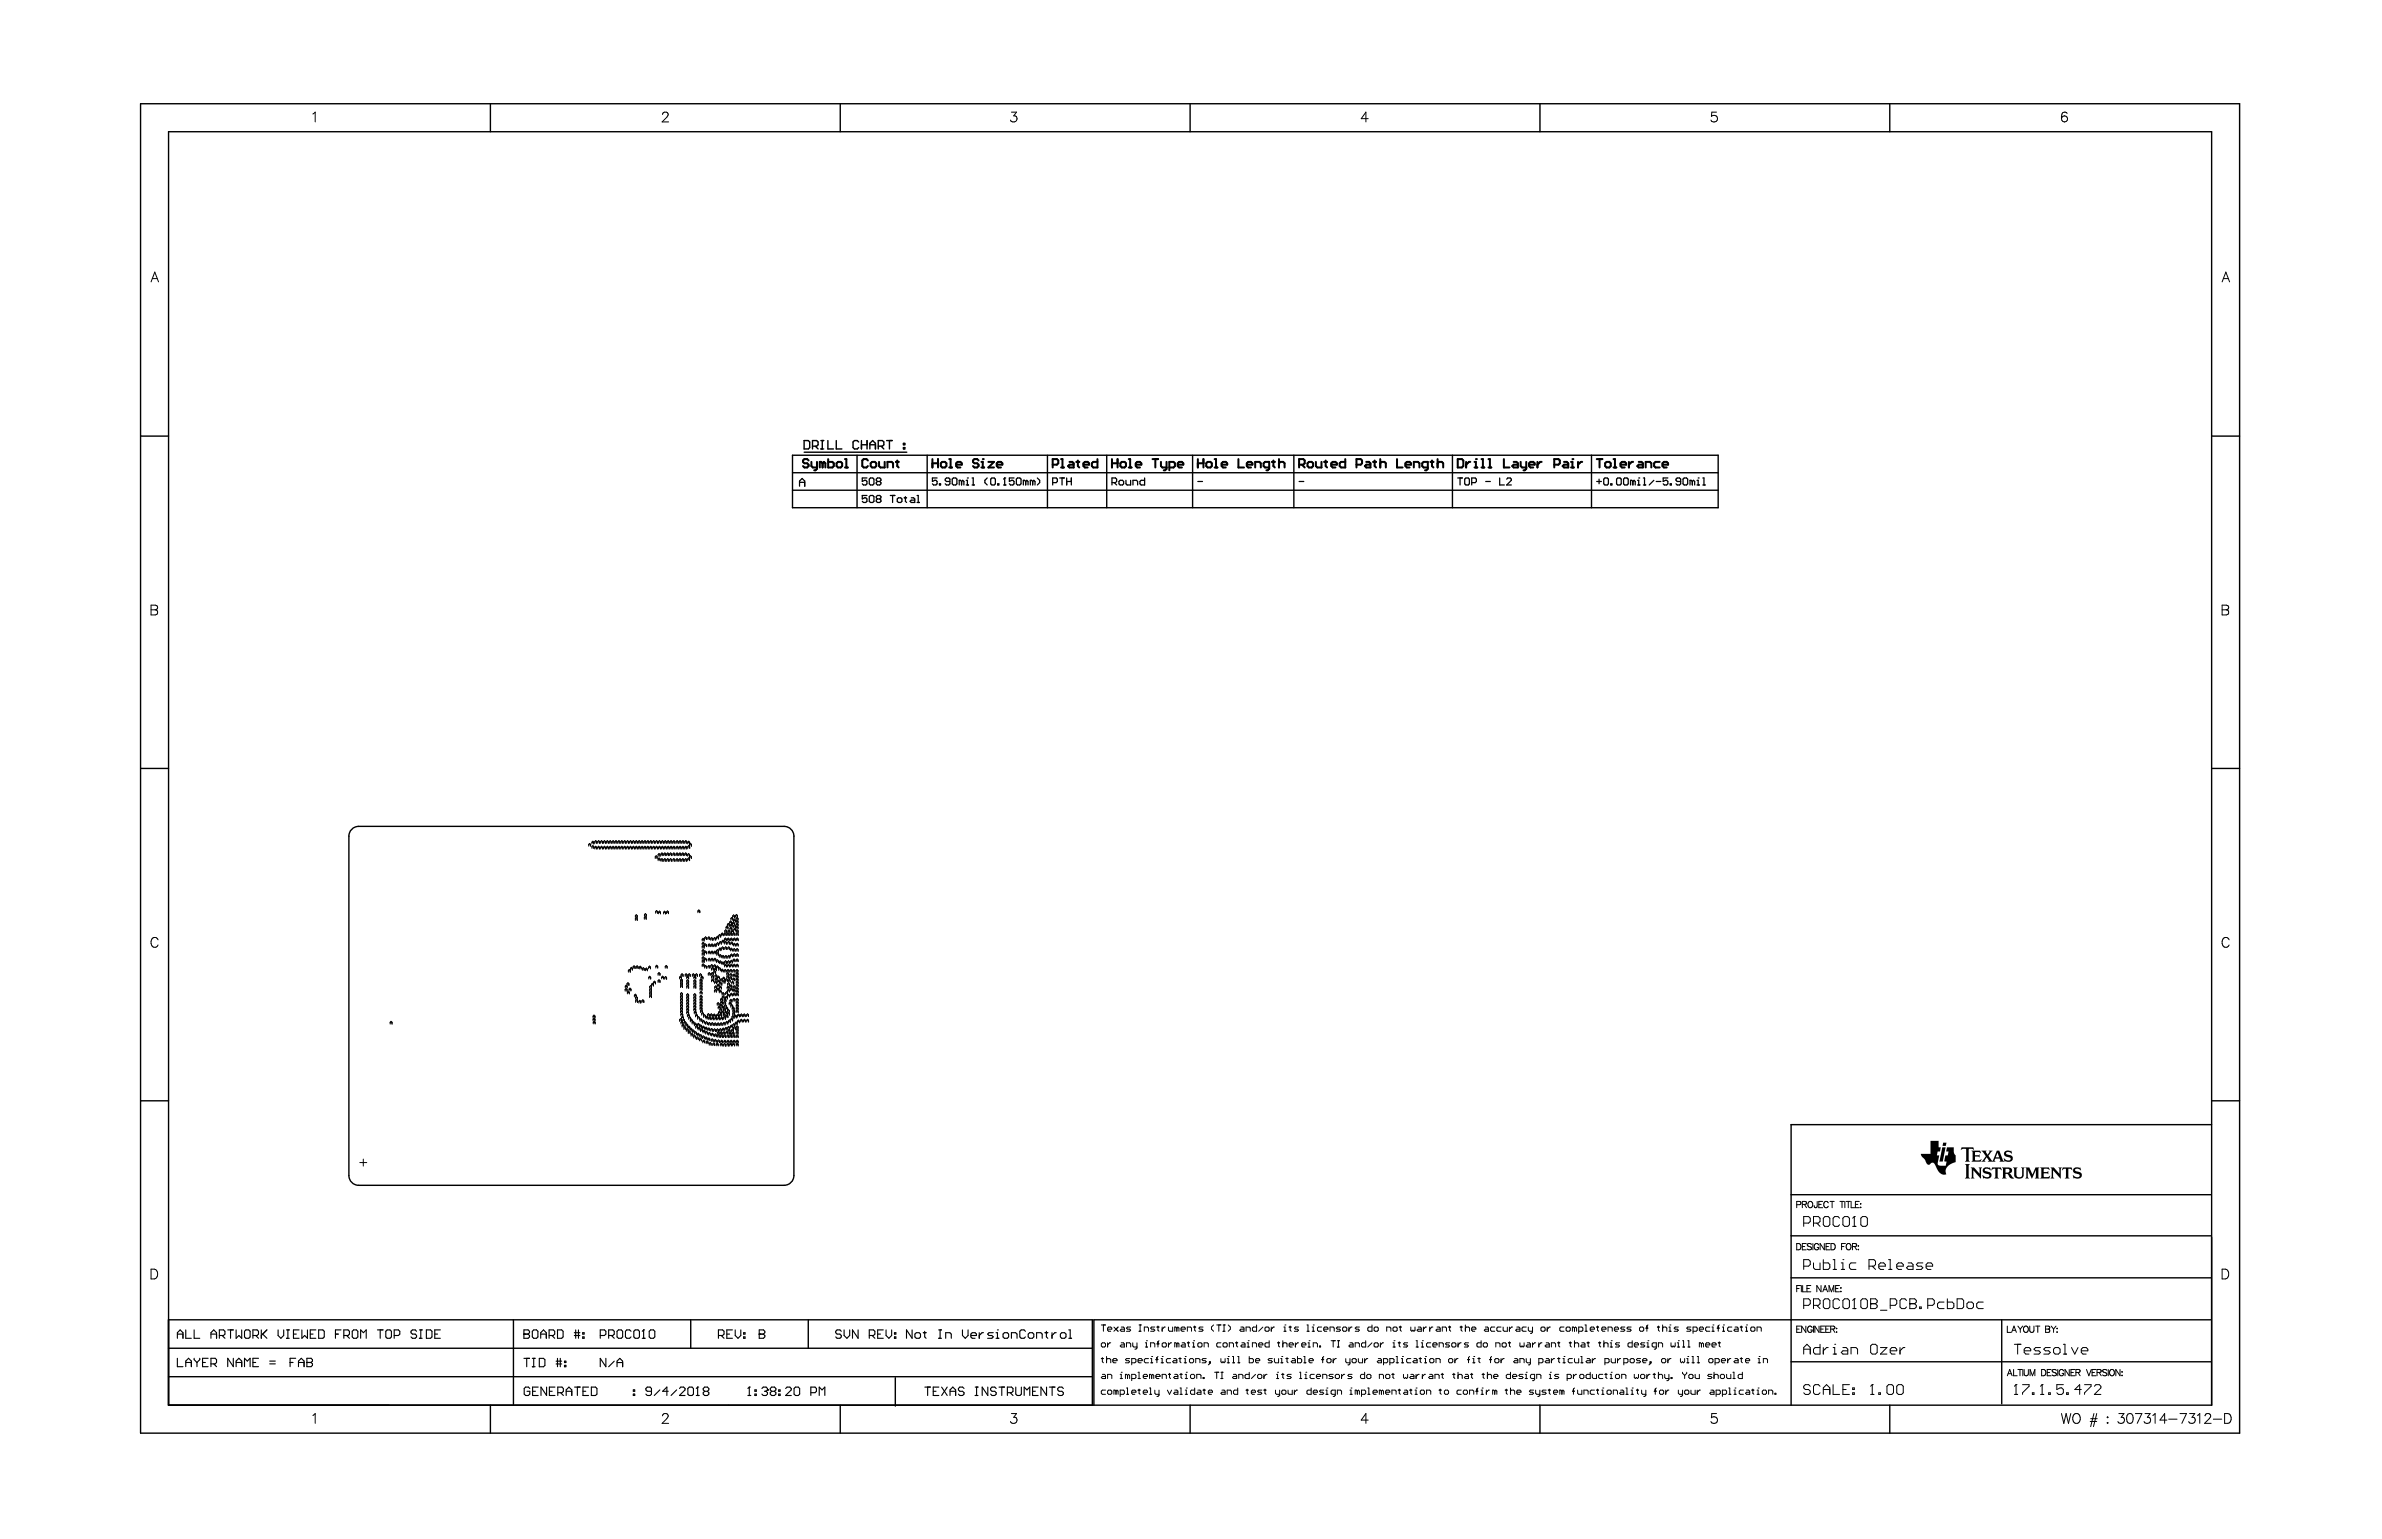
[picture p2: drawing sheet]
<svg xmlns="http://www.w3.org/2000/svg" width="432mm" height="279mm" viewBox="0 0 432 279" stroke-linecap="round" stroke-linejoin="round" font-family="sans-serif">
<g fill="none" stroke="#000" stroke-width=".25">
<path d="M25.5 18.8h380.5v241.1h-380.5zM88.9 18.8v5.1M152.3 18.8v5.1M215.7 18.8v5.1M279.2 18.8v5.1M342.6 18.8v5.1M30.6 23.9h370.3v230.9h-370.3zM25.5 79.1h5.1M145.8 79.9h.7l.3 .2v1.1l-.3 .2h-.7zM148.8 79.9h.5M149.1 79.9v1.5M150.1 79.9v1.5h1"/>
<path d="M151.6 79.9v1.5h1M156.2 79.9v1.5M157.2 79.9v1.5M160.7 79.9h1M161.2 79.9v1.5M400.9 79.1h5.1M143.7 82.5h167.8v9.6h-167.8zM143.7 88.9h167.8M143.7 85.7h167.8M145.8 82h18.6M147.3 80.9h.7l.3-.3v-.5l-.3-.2h-.7v1.5M147.8 80.9l.5 .5"/>
<path d="M148.8 81.4h.5M155.4 82.5v9.6M155.7 80.1l-.3-.2h-.5l-.3 .2v1.1l.3 .2h.5l.3-.2M156.2 80.6h1M157.7 80.6h1M157.7 81.4v-1l.5-.5 .5 .5v1M159.2 80.9h.8l.2-.3v-.5l-.2-.2h-.8v1.5M159.7 80.9l.5 .5M163.8 81.2h.2v.2h-.2zM163.8 80.4h.2v.2h-.2zM168.1 82.5v9.6M189.9 82.5v9.6"/>
<path d="M200.6 82.5v9.6M216.2 82.5v9.6M234.5 82.5v9.6M263.3 82.5v9.6M288.5 82.5v9.6M25.5 139.3h5.1M400.9 139.3h5.1M63.8 150.4l.8-.5 .4-.1h77.1a1.78 1.78 0 0 1 1.8 1.8v61.5a1.78 1.78 0 0 1-1.8 1.8h-77.1a1.78 1.78 0 0 1-1.8-1.8v-61.5l.1-.5zM25.5 199.6h5.1M400.9 199.6h5.1M324.7 216.6h76.1M400.9 203.9h-76.2v50.9"/>
<path d="M30.6 239.3h167.4v15.5M93.1 239.3v15.5M125.2 239.3v5.2M146.5 239.3v5.2M324.7 231.7h76.1M324.7 224.1h76.1M362.9 239.3v15.2M400.8 239.3h-202.5v15.5M30.5 249.6h167.5M30.5 244.5h167.5M88.9 254.8v5.1M152.3 254.8v5.1"/>
<path d="M162.3 249.8v5.1M215.7 254.8v5.1M279.2 254.8v5.1M324.7 246.9h76.1M342.6 254.8v5.1"/>
</g>
<g fill="none" stroke="#000" stroke-width=".2">
<path d="M32.2 241.9h1M32.2 242.7v-1.1l.5-.5 .5 .5v1.1M32.2 246.3v1.5h1M33.7 241.1v1.6h1M33.7 247.8v-1l.5-.5 .5 .5v1M33.7 247h1M35.2 241.1v1.6h1M35.2 246.3v.2l.5 .5M35.7 247v.8M36.2 246.3v.2l-.5 .5M36.7 247h.5M37.7 246.3h-1v1.5h1"/>
<path d="M38.2 241.9h1.1M38.2 247.3h.8l.3-.3v-.5l-.3-.2h-.8v1.5M38.2 242.7v-1.1l.5-.5 .6 .5v1.1M38.7 247.3l.6 .5M39.8 242.1h.7l.3-.2v-.5l-.3-.3h-.7v1.6M40.3 242.1l.5 .6M41.3 241.1h1M41.8 241.1v1.6M42.3 246.3v1.5l-1-1.5v1.5M42.8 247h1M42.8 241.1v1.6l.5-.6 .5 .6v-1.6M42.8 247.8v-1l.5-.5 .5 .5v1"/>
<path d="M44.3 247.8v-1.5l.5 .5 .5-.5v1.5M44.6 241.1h.5l.2 .3v1l-.2 .3h-.5l-.3-.3v-1zM45.8 242.1h.8l.3-.2v-.5l-.3-.3h-.8v1.6M45.8 247h.6M46.4 242.1l.5 .6M46.9 246.3h-1.1v1.5h1.1M47.4 241.1v1.6M47.6 241.9l.8 .8M48.4 241.1l-1 1M48.9 247.3h1M48.9 246.8h1M50.4 241.1v1l.5 .6 .5-.6v-1"/>
<path d="M51.9 242.7h.5M51.9 241.1h.5M52.2 241.1v1.6M52.6 247h.5M53.2 241.9h.5M53.6 246.3h-1v1.5M54.1 247h1M54.1 247.8v-1l.5-.5 .5 .5v1M54.2 241.1h-1v1.6h1M54.7 241.1v1.6l.5-.6 .5 .6v-1.6M55.6 247h.1M55.6 246.3h.8l.2 .2v.3l-.2 .2 .2 .3v.2l-.2 .3h-.8z"/>
<path d="M55.6 247h.8M56.2 241.9h.6M57.3 241.1h-1.1v1.6h1.1M57.8 241.1h.7l.3 .3v1l-.3 .3h-.7zM60.8 241.9h.5M61.8 241.1h-1v1.6M62.3 242.1h.8l.2-.2v-.5l-.2-.3h-.8v1.6M62.8 242.1l.5 .6M64.1 241.1h.5l.3 .3v1l-.3 .3h-.5l-.2-.3v-1zM65.4 242.7v-1.6l.5 .5 .5-.5v1.6M68.4 241.1h1M68.9 241.1v1.6"/>
<path d="M70.2 241.1h.5l.3 .3v1l-.3 .3h-.5l-.3-.3v-1zM71.5 242.1h.7l.3-.2v-.5l-.3-.3h-.7v1.6M75.5 241.4l-.2-.3h-.5l-.3 .3v.2l.3 .3h.5l.2 .2v.3l-.2 .3h-.5l-.3-.3M76 242.7h.5M76 241.1h.5M76.3 241.1v1.6M77.3 241.1h.8l.2 .3v1l-.2 .3h-.8zM78.8 241.9h.5M79.8 241.1h-1v1.6h1M95 241.9h.1M95 241.1h.7l.3 .3v.2l-.3 .3 .3 .2v.3l-.3 .3h-.7zM95 241.9h.7"/>
<path d="M95 246.3h1M95.5 246.3v1.5M96 251.8l-.2-.3h-.5l-.3 .3v1l.3 .2h.5l.2-.2v-.5h-.5M96.5 241.4l.2-.3h.6l.2 .3v1l-.2 .3h-.6l-.2-.3zM96.5 247.8h.5M96.5 246.3h.5M96.5 252.3h.6M96.7 246.3v1.5M97.6 251.5h-1.1v1.5h1.1M97.8 246.3h.7l.3 .2v1.1l-.3 .2h-.7zM98 241.9h1M98 242.7v-1.1l.5-.5 .5 .5v1.1"/>
<path d="M99.1 251.5v1.5l-1-1.5v1.5M99.5 242.1h.8l.3-.2v-.5l-.3-.3h-.8v1.6M99.6 252.3h.5M100 242.1l.6 .6M100.6 251.5h-1v1.5h1M100.8 247.3h1M100.8 246.8h1M101.1 241.1h.7l.3 .3v1l-.3 .3h-.7zM101.1 246.3v1.5M101.1 252.5h.8l.2-.2v-.5l-.2-.3h-.8v1.5M101.6 246.3v1.5M101.6 252.5l.5 .5"/>
<path d="M102.3 247.6h.3v.2h-.3zM102.3 246.8h.3v.3h-.3zM102.6 252.3h1M102.6 253v-1l.5-.5 .5 .5v1M104.1 241.6h1M104.1 242.1h1M104.2 251.5h1M104.4 241.1v1.6M104.7 251.5v1.5M104.9 241.1v1.6M105.6 242.4h.3v.3h-.3zM105.6 241.6h.3v.3h-.3z"/>
<path d="M105.7 252.3h.5M106.7 251.5h-1v1.5h1M107.2 251.5h.8l.2 .3v1l-.2 .2h-.8zM108.8 242.1h.8l.2-.2v-.5l-.2-.3h-.8v1.6M109.8 246.3v1.5l-1-1.5v1.5M110.3 242.1h.8l.2-.2v-.5l-.2-.3h-.8v1.6M110.8 242.1l.5 .6M111.3 246.8l-1 1M111.9 241.4l.2-.3h.5l.3 .3v1l-.3 .3h-.5l-.2-.3zM111.9 247.8v-1l.5-.5 .5 .5v1M111.9 247.1h1M114.4 241.4l-.3-.3h-.5l-.2 .3v1l.2 .3h.5l.3-.3"/>
<path d="M114.8 252.8h.3v.2h-.3zM114.8 252h.3v.3h-.3zM114.9 241.4l.3-.3h.5l.2 .3v1l-.2 .3h-.5l-.3-.3zM116.4 242.7h.5M116.7 241.1h.1M116.7 241.1v1.6M116.7 241.1l-.3 .3M117.9 241.1h.5l.3 .3v1l-.3 .3h-.5l-.2-.3v-1zM118.1 252.3h-.8l-.2-.3v-.2l.2-.3h.5l.3 .3v1l-.3 .2h-.5l-.2-.2M119.6 252l-1 1M121.1 252.3h-1l.8-.8v1.5M122.7 252l-1.1 1"/>
<path d="M123.2 251.8l.2-.3h.5l.3 .3v.2l-1 1h1M124.7 251.8l.2-.3h.6l.2 .3v1l-.2 .2h-.6l-.2-.2zM126.2 253h.5M126.5 251.5h.1M126.5 251.5v1.5M126.5 251.5l-.3 .3M127.7 252.3l-.2-.3v-.2l.2-.3h.5l.3 .3v.2l-.3 .3M127.7 252.3l-.2 .2v.3l.2 .2h.5l.3-.2v-.3l-.3-.2M127.7 252.3h.5M130.2 242.1h.8l.2-.2v-.5l-.2-.3h-.8v1.6M130.7 242.1l.5 .6M131.8 241.9h.5"/>
<path d="M132.8 241.1h-1v1.6h1M133.3 241.1v1l.5 .6 .5-.6v-1M134.8 242.4h.3v.3h-.3zM134.8 241.6h.3v.3h-.3zM135.6 253h.5M135.8 251.5h.1M135.8 251.5v1.5M135.8 251.5l-.2 .3M136.8 252.8h.3v.2h-.3zM136.8 252h.3v.3h-.3zM137.6 241.9h.1M137.6 241.1h.8l.2 .3v.2l-.2 .3 .2 .2v.3l-.2 .3h-.8z"/>
<path d="M137.6 241.9h.8M138.1 251.8l.3-.3h.5l.2 .3v.2M138.6 252.3h.3M138.9 252.3l.2 .2v.3l-.2 .2h-.5l-.3-.2M139.1 252h.1M139.1 252l-.2 .3M139.9 252.3l-.3-.3v-.2l.3-.3h.5l.2 .3v.2l-.2 .3M139.9 252.3l-.3 .2v.3l.3 .2h.5l.2-.2v-.3l-.2-.2M139.9 252.3h.5M141.2 252.8h.2v.2h-.2zM141.2 252h.2v.3h-.2zM142.4 251.8l.3-.3h.5l.2 .3v.2l-1 1h1"/>
<path d="M143.9 251.8l.3-.3h.5l.3 .3v1l-.3 .2h-.5l-.3-.2zM147 252.5h.7l.3-.2v-.5l-.3-.3h-.7v1.5M148.5 253v-1.5l.5 .5 .5-.5v1.5M152.5 241.4l-.2-.3h-.6l-.2 .3v.2l.2 .3h.6l.2 .2v.3l-.2 .3h-.6l-.2-.3M153 241.1v1l.5 .6 .5-.6v-1M155.6 241.1v1.6l-1.1-1.6v1.6M157.6 242.1h.7l.3-.2v-.5l-.3-.3h-.7v1.6M158.1 242.1l.5 .6M159.1 241.9h.5M160.1 241.1h-1v1.6h1M160.6 241.1v1l.5 .6 .5-.6v-1M162.1 242.4h.3v.3h-.3z"/>
<path d="M162.1 241.6h.3v.3h-.3zM165.3 241.1v1.6l-1-1.6v1.6M166.1 241.6h.5l.3 .3v.5l-.3 .3h-.5l-.2-.3v-.5zM167.4 241.6h.5M167.6 241.4v1l.3 .3M167.7 251.5h1M168.2 251.5v1.5M169.2 252.3h.5M170.2 242.7h.5M170.2 241.1h.5M170.2 251.5h-1v1.5h1M170.4 241.1v1.6"/>
<path d="M170.7 251.5l1 1.5M171.4 242.7v-1.1h.8l.2 .3v.8M171.7 251.5l-1 1.5M172.2 252.3h1M172.2 253v-1l.5-.5 .5 .5v1M174.5 241.1v1l.5 .6 .5-.6v-1M174.8 251.8l-.3-.3h-.5l-.3 .3v.2l.3 .3h.5l.3 .2v.3l-.3 .2h-.5l-.3-.2M176 242.1h1v-.2l-.2-.3h-.6l-.2 .3v.5l.2 .3h.6M176.8 251.5h.5M176.8 253h.5M177 251.5v1.5M177.5 241.6v1.1"/>
<path d="M178.3 241.6h-.3l-.5 .5M179.1 251.5v1.5l-1.1-1.5v1.5M180.1 241.6h-.8l-.3 .3 .3 .2h.5l.3 .3-.3 .3h-.8M180.6 242.7h.5M180.6 241.6h.2v1.1M180.6 251.8l-.3-.3h-.5l-.2 .3v.2l.2 .3h.5l.3 .2v.3l-.3 .2h-.5l-.2-.2M180.8 241.1h.1M181.1 251.5h1M181.6 251.5v1.5M182.1 241.6h.5l.2 .3v.5l-.2 .3h-.5l-.3-.3v-.5zM182.6 252.5h.8l.2-.2v-.5l-.2-.3h-.8v1.5M183.1 252.5l.5 .5"/>
<path d="M183.3 242.7v-1.1h.8l.3 .3v.8M184.1 251.5v1.3l.3 .2h.5l.2-.2v-1.3M185.7 253v-1.5l.5 .5 .5-.5v1.5M185.9 241.4l-.3-.3h-.5l-.2 .3v1l.2 .3h.5l.3-.3M186.6 241.6h.6l.2 .3v.5l-.2 .3h-.6l-.2-.3v-.5zM187.2 252.3h.5M187.9 242.7v-1.1h.8l.2 .3v.8M188.2 251.5h-1v1.5h1M189.4 241.6h.5M189.7 241.4v1l.2 .3M189.7 251.5v1.5l-1-1.5v1.5M190.2 251.5h1"/>
<path d="M190.7 241.6v1.1M190.7 251.5v1.5M191.5 241.6h-.3l-.5 .5M192.5 241.6h.5l.2 .3v.5l-.2 .3h-.5l-.3-.3v-.5zM192.8 251.8l-.3-.3h-.5l-.3 .3v.2l.3 .3h.5l.3 .2v.3l-.3 .2h-.5l-.3-.2M193.7 242.7h.6M193.7 241.1h.3v1.6"/>
</g>
<g fill="#000">
<path d="M350 206.9h1.4v1.1h.4l-.1 .8h-.5l-.1 .6v.1h.4l-.3 1.4 .1 .3 .2 .1 1.2 .1 .2-.8h-.4v-.3l.1-.8h.5l.1-.6-.4-.1 .1-.7 1.3-.1v1l.3 .5v1.2l-.9 .4-.6 .5-.3 .5 .1 .8-.6 .1-.5-.3-1.2-1.9h-.3l-.4 .4-.5-.1-.4-.9-.7-.8v-.2h1.8zM352.1 208l.6 .1-.5 2.5h-.6zM352.3 207.2h.5l-.1 .6h-.6zM356.2 211.1h.9l-.2 .2v2.1l.2 .3h-.9l.2-.3v-2.1zM355.6 208h2.1l.1 .5-.3-.2-.6 .1v2l.2 .2h-.9l.2-.2v-2l-.6-.1-.3 .2zM357.4 208.6h1.6l.1 .5-.4-.2h-.7v.6h.7l.2-.2v.6l-.3-.2h-.6v.6l.8 .1 .4-.3-.2 .5h-1.6l.2-.2v-1.6zM357.3 211.7h.6l.9 1.1 .1-.9-.2-.2h.6l-.2 .3v1.7l-1.4-1.5v1.2l.2 .3h-.6l.1-.2v-1.6zM359.5 211.9l.4-.2h.8l.2 .5-.6-.3h-.4l-.1 .3 1.1 .5 .1 .5-.2 .3-.4 .2-.7-.1-.2 .1-.1-.7 .7 .5 .3-.1 .2-.2-.1-.3-.8-.2-.2-.2-.1-.4zM361.1 211.7h1.6l.2 .5-.3-.2h-.5v1.5l.3 .2h-.9l.2-.2v-1.6h-.4l-.3 .3zM363.5 208.7h1.1l.1 .5-.3-.3h-.5l-.2 .1v.2l1.1 .5 .1 .5-.3 .3-.3 .2-.7-.2-.2 .1-.2-.6 .7 .4h.4l.2-.2-.1-.3-.7-.2-.4-.2v-.4zM364.9 211.7h.8l-.2 .3v1l.1 .3 .3 .2 .4-.1 .2-.2 .1-1.3-.2-.2h.6l-.2 .2v1.2l-.2 .5-.8 .1-.6-.3-.1-1.5zM367.2 211.7h.7l.5 1.2 .6-1.2h.7l-.2 .2v1.6l.2 .2h-.8l.2-.2v-1.4l-.7 1.6-.8-1.6v1.3l.2 .3h-.6l.1-.2v-1.6z"/>
<path d="M369.8 211.7h1.6l.1 .5-.4-.3h-.6v.6h.6l.2-.2v.6l-.2-.2h-.6v.7h.7l.4-.2-.1 .5h-1.7l.2-.2v-1.6zM371.7 211.7h.6l1 1.1v-.9l-.2-.2h.6l-.1 .3v1.7l-1.4-1.5v1.2l.2 .3h-.7l.2-.3v-1.4zM373.9 211.7h1.6l.2 .5-.3-.2h-.5v1.5l.2 .2h-.8l.2-.2v-1.5l-.4-.1-.3 .3zM376 211.8l.3-.1h.8l.1 .5-.5-.3-.5 .2 .1 .2 .7 .2 .3 .2 .1 .6-.3 .3-1.2 .1-.1-.7 .6 .5 .5-.1 .1-.1-.1-.4-1-.3-.1-.5z"/>
<path d="M359.2 208.6h.9l-.1 .3 .3 .5 .4-.5-.2-.3h.7l-.7 .9 .6 1 .3-.3 .6-1.5 .4-.1 .7 1.8 .2 .2h-.8l.1-.1-.1-.4h-.8l-.1 .4 .1 .1h-1.3l.1-.2-.3-.6-.4 .6 .1 .2h-.7l.8-.9zM362.1 209l-.3 .9h.6z"/>
<path d="M362.9 211.7h1.3l.4 .1 .1 .3v.3l-.5 .4 .9 .9-.7-.1-.5-.7-.3-.1v.7l.2 .2h-.9l.2-.2v-1.6zM363.6 211.9v.7l.6-.1 .1-.3-.2-.2z"/>
<circle cx="178.2" cy="83.2" r=".18"/>
<circle cx="267.5" cy="83.2" r=".18"/>
<circle cx="285" cy="83.2" r=".18"/>
</g>
<g fill="none" stroke="#000" stroke-width=".18">
<path d="M56.7 20.7l.4-.4v1.8M120.1 20.8l.1-.3 .2-.2h.4l.2 .2a.55 .55 0 0 1-.1 .8l-.9 .8h1.2M183.3 20.3h1l-.5 .7a.59 .59 0 0 1 .5 .8 .59 .59 0 0 1-1 .2l-.1-.2M248 21.5h-1.2l.8-1.2v1.8M311.2 20.3h-.9l-.1 .8a.63 .63 0 0 1 1 0 .63 .63 0 0 1-.1 .9 .63 .63 0 0 1-.9-.2M374.7 20.6a.52 .52 0 0 0-.7-.2l-.2 .3-.1 .8M27.4 51.1l.7-1.8 .6 1.8M27.6 50.5h.9M402.8 51.1l.7-1.8 .7 1.8M403.1 50.5h.8M27.4 109.7h.7l.4 .2 .1 .3-.2 .3-.3 .1a.47 .47 0 0 1 .5 .4 .47 .47 0 0 1-.5 .5h-.7zM27.4 110.6h.7"/>
<path d="M402.8 109.7h.8l.3 .2 .1 .3-.2 .3-.2 .1a.47 .47 0 0 1 .4 .4 .47 .47 0 0 1-.4 .5h-.8zM402.8 110.6h.8M106.7 153.4v-.3l.2-.2 .2 .2v.3M106.7 153.2h.4M107.3 153v-.3l.2-.2 .1 .2v.3M107.3 152.8h.3M107.3 153.6h.3M107.3 153.8v-.3l.2-.2 .1 .2v.3M107.8 153.9v-.3l.2-.2 .2 .2v.3M107.8 152.9v-.3l.2-.2 .2 .2v.3M107.8 153.7h.4M107.8 152.7h.4"/>
<path d="M108.4 153.7h.3M108.4 152.9v-.3l.1-.2 .2 .2v.3M108.4 153.9v-.3l.1-.2 .2 .2v.3M108.4 152.7h.3M108.9 152.9v-.3l.1-.2 .2 .2v.3M108.9 153.7h.3M108.9 153.9v-.3l.1-.2 .2 .2v.3M108.9 152.7h.3M109.4 153.7h.3M109.4 152.9v-.3l.2-.2 .1 .2v.3M109.4 152.7h.3M109.4 153.9v-.3l.2-.2 .1 .2v.3"/>
<path d="M109.9 153.7h.4M109.9 152.7h.4M109.9 152.9v-.3l.2-.2 .2 .2v.3M109.9 153.9v-.3l.2-.2 .2 .2v.3M110.5 153.7h.3M110.5 152.7h.3M110.5 152.9v-.3l.1-.2 .2 .2v.3M110.5 153.9v-.3l.1-.2 .2 .2v.3M111 153.7h.3M111 152.7h.3M111 152.9v-.3l.1-.2 .2 .2v.3M111 153.9v-.3l.1-.2 .2 .2v.3"/>
<path d="M111.5 153.7h.3M111.5 152.7h.3M111.5 152.9v-.3l.2-.2 .1 .2v.3M111.5 153.9v-.3l.2-.2 .1 .2v.3M112 153.7h.4M112 152.7h.4M112 152.9v-.3l.2-.2 .2 .2v.3M112 153.9v-.3l.2-.2 .2 .2v.3M112.6 153.7h.3M112.6 152.7h.3M112.6 152.9v-.3l.1-.2 .2 .2v.3M112.6 153.9v-.3l.1-.2 .2 .2v.3"/>
<path d="M113.1 153.7h.3M113.1 152.7h.3M113.1 152.9v-.3l.1-.2 .2 .2v.3M113.1 153.9v-.3l.1-.2 .2 .2v.3M113.6 153.7h.3M113.6 152.7h.3M113.6 152.9v-.3l.2-.2 .1 .2v.3M113.6 153.9v-.3l.2-.2 .1 .2v.3M114.1 153.7h.4M114.1 152.7h.4M114.1 152.9v-.3l.2-.2 .2 .2v.3M114.1 153.9v-.3l.2-.2 .2 .2v.3"/>
<path d="M114.7 153.7h.3M114.7 152.7h.3M114.7 152.9v-.3l.1-.2 .2 .2v.3M114.7 153.9v-.3l.1-.2 .2 .2v.3M115.2 153.7h.3M115.2 152.7h.3M115.2 152.9v-.3l.1-.2 .2 .2v.3M115.2 153.9v-.3l.1-.2 .2 .2v.3M115.7 153.7h.3M115.7 152.7h.3M115.7 153.9v-.3l.2-.2 .1 .2v.3M115.7 152.9v-.3l.2-.2 .1 .2v.3"/>
<path d="M116.2 153.7h.4M116.2 152.7h.4M116.2 152.9v-.3l.2-.2 .2 .2v.3M116.2 153.9v-.3l.2-.2 .2 .2v.3M116.8 153.7h.3M116.8 152.7h.3M116.8 152.9v-.3l.1-.2 .2 .2v.3M116.8 153.9v-.3l.1-.2 .2 .2v.3M117.3 153.7h.3M117.3 152.7h.3M117.3 152.9v-.3l.1-.2 .2 .2v.3M117.3 153.9v-.3l.1-.2 .2 .2v.3"/>
<path d="M117.8 153.7h.3M117.8 152.7h.3M117.8 153.9v-.3l.2-.2 .1 .2v.3M117.8 152.9v-.3l.2-.2 .1 .2v.3M118.3 153.7h.4M118.3 152.7h.4M118.3 152.9v-.3l.2-.2 .2 .2v.3M118.3 153.9v-.3l.2-.2 .2 .2v.3M118.8 155.7v-.4l.1-.1 .2 .1v.4M118.8 155.4h.3M118.9 153.7h.3M118.9 152.7h.3"/>
<path d="M118.9 152.9v-.3l.1-.2 .2 .2v.3M118.9 153.9v-.3l.1-.2 .2 .2v.3M119.3 155.3v-.4l.2-.1 .1 .1v.4M119.3 156.1v-.4l.2-.1 .1 .1v.4M119.3 155.8h.3M119.3 155h.3M119.4 153.7h.3M119.4 152.7h.3M119.4 152.9v-.3l.1-.2 .2 .2v.3M119.4 153.9v-.3l.1-.2 .2 .2v.3M119.8 155.1v-.3l.2-.2 .2 .2v.3M119.8 155.9h.4"/>
<path d="M119.8 154.9h.4M119.8 156.2v-.4l.2-.1 .2 .1v.4M119.9 153.7h.3M119.9 152.7h.3M119.9 152.9v-.3l.2-.2 .1 .2v.3M119.9 153.9v-.3l.2-.2 .1 .2v.3M120.4 155.9h.3M120.4 155.1v-.3l.1-.2 .2 .2v.3M120.4 156.2v-.4l.1-.1 .2 .1v.4M120.4 154.9h.3M120.4 153.7h.4M120.4 152.7h.4"/>
<path d="M120.4 152.9v-.3l.2-.2 .2 .2v.3M120.4 153.9v-.3l.2-.2 .2 .2v.3M120.9 155.1v-.3l.1-.2 .2 .2v.3M120.9 156.2v-.4l.1-.1 .2 .1v.4M120.9 155.9h.3M120.9 154.9h.3M121 153.7h.3M121 152.7h.3M121 152.9v-.3l.1-.2 .2 .2v.3M121 153.9v-.3l.1-.2 .2 .2v.3M121.4 155.9h.3M121.4 155.1v-.3l.2-.2 .1 .2v.3"/>
<path d="M121.4 156.2v-.4l.2-.1 .1 .1v.4M121.4 154.9h.3M121.5 152.9v-.3l.1-.2 .2 .2v.3M121.5 153.7h.3M121.5 152.7h.3M121.5 153.9v-.3l.1-.2 .2 .2v.3M122 155.1v-.3l.2-.2 .1 .2v.3M122 155.9h.3M122 154.9h.3M122 156.2v-.4l.2-.1 .1 .1v.4M122 153.7h.3M122 152.7h.3"/>
<path d="M122 152.9v-.3l.2-.2 .1 .2v.3M122 153.9v-.3l.2-.2 .1 .2v.3M122.6 155.1v-.3l.1-.2 .2 .2v.3M122.6 155.9h.3M122.6 154.9h.3M122.6 156.2v-.4l.1-.1 .2 .1v.4M122.6 153.7h.3M122.6 152.7h.3M122.6 153.9v-.3l.2-.2 .1 .2v.3M122.6 152.9v-.3l.2-.2 .1 .2v.3M123.1 155.9h.3M123.1 154.9h.3"/>
<path d="M123.1 155.1v-.3l.2-.2 .1 .2v.3M123.1 156.2v-.4l.2-.1 .1 .1v.4M123.1 153.9v-.3l.2-.2 .1 .2v.3M123.1 152.9v-.3l.2-.2 .1 .2v.3M123.1 153.7h.3M123.1 152.7h.3M123.6 155.9h.4M123.6 154.9h.4M123.6 155.1v-.3l.2-.2 .2 .2v.3M123.6 156.2v-.4l.2-.1 .2 .1v.4M123.6 153.7h.4M123.6 152.7h.4"/>
<path d="M123.6 153.9v-.3l.2-.2 .2 .2v.3M123.6 152.9v-.3l.2-.2 .2 .2v.3M124.1 155.9h.4M124.1 154.9h.4M124.1 155.1v-.3l.2-.2 .2 .2v.3M124.1 156.2v-.4l.2-.1 .2 .1v.4M124.2 153.7h.3M124.2 152.7h.3M124.2 152.9v-.3l.1-.2 .2 .2v.3M124.2 153.9v-.3l.1-.2 .2 .2v.3M124.7 155.8h.3M124.7 155h.3"/>
<path d="M124.7 155.3v-.4l.1-.1 .2 .1v.4M124.7 156.1v-.4l.1-.1 .2 .1v.4M124.7 153v-.3l.2-.2 .1 .2v.3M124.7 153.8v-.3l.2-.2 .1 .2v.3M124.7 152.8h.3M124.7 153.6h.3M125 155.7v-.4l.2-.1 .1 .1v.4M125 155.4h.3M125 153.4v-.3l.2-.2 .1 .2v.3M125 153.2h.3M28.7 170.4a.65 .65 0 0 0-.8-.4 .65 .65 0 0 0-.5 .7 .78 .78 0 0 0 .2 .8 .78 .78 0 0 0 .8 .2l.3-.4M113.3 179.7v-.3l.2-.2 .2 .2v.3"/>
<path d="M113.3 179.5h.4M113.3 179.1v-.3l.2-.2 .2 .2v.3M113.3 178.9h.4M113.7 178.4h.3M113.7 178.7v-.4l.1-.1 .2 .1v.4M113.7 180h.4M113.9 176.3v-.4l.2-.1 .1 .1v.4M113.9 176h.3M114 179.7v-.4l.2-.1 .2 .1v.4M114 179.4h.4M114.3 175.9v-.3l.2-.2 .1 .2v.3M114.3 175.6h.3"/>
<path d="M114.8 175.6v-.3l.1-.2 .2 .2v.3M114.8 175.4h.3M115.2 166.4v-.4l.1-.2 .2 .2v.4M115.2 166.9v-.4l.1-.1 .2 .1v.4M115.2 166.6h.3M115.2 166.1h.3M115.3 175.6v-.3l.2-.2 .2 .2v.3M115.3 175.4h.4M115.9 175.7v-.3l.2-.2 .1 .2v.3M115.9 175.4h.3M116.4 175.9v-.3l.2-.2 .2 .2v.3M116.4 175.7h.4"/>
<path d="M116.8 166.7v-.4l.2-.1 .1 .1v.4M116.8 166.4h.3M116.8 166.2v-.4l.2-.2 .2 .2v.4M116.8 165.9h.4M117 176v-.3l.2-.2 .1 .2v.3M117 175.8h.3M117.6 175.7v-.4l.2-.1 .1 .1v.4M117.6 175.4h.3M117.6 177.5v-.3l.2-.2 .1 .2v.3M117.6 177.3h.3M117.8 179.2v-.3l.1-.2 .2 .2v.3M117.8 179.8v-.4l.1-.1 .2 .1v.4"/>
<path d="M117.8 179h.3M117.8 179.5h.3M118.1 178.8v-.4l.2-.1 .1 .1v.4M118.1 178.5h.3M118.5 178.4v-.3l.1-.2 .2 .2v.3M118.5 178.2h.3M118.9 165.6v-.3l.1-.2 .2 .2v.3M118.9 165.3h.3M118.9 175.5v-.3l.2-.2 .1 .2v.3M118.9 175.3h.3M119.3 176.8v-.3l.2-.2 .1 .2v.3M119.3 178.1v-.3l.2-.2 .1 .2v.3"/>
<path d="M119.3 176.6h.3M119.3 177.9h.3M119.4 165.7v-.3l.2-.2 .1 .2v.3M119.4 165.4h.3M119.9 177.5v-.3l.2-.2 .2 .2v.3M119.9 177.2h.4M120.3 165.5h.3M120.3 165.7v-.3l.2-.2 .1 .2v.3M120.5 177.6v-.4l.2-.1 .1 .1v.4M120.5 177.3h.3M120.6 175.5v-.3l.2-.2 .1 .2v.3M120.6 175.3h.3"/>
<path d="M120.8 165.7v-.4l.2-.1 .2 .1v.4M120.8 165.4h.4M123.2 177.2h.3M123.2 177.5v-.3l.2-.2 .1 .2v.3M123.4 178.5v-.3l.1-.2 .2 .2v.3M123.4 179.1v-.4l.1-.1 .2 .1v.4M123.4 178.8h.3M123.4 178.3h.3M123.4 177.8h.3M123.5 177.1v-.4l.1-.2 .2 .2v.4M123.5 176.8h.3M123.5 177.5l-.1 .2v.3"/>
<path d="M123.5 177.5l.2 .2v.3M124.2 176.8h.3M124.2 177.1v-.4l.2-.2 .1 .2v.4M124.5 177.2h.3M124.5 177.5v-.3l.2-.2 .1 .2v.3M124.5 178.1v-.3l.2-.2 .1 .2v.3M124.5 178.7v-.4l.2-.1 .1 .1v.4M124.5 179.2v-.3l.2-.2 .1 .2v.3M124.5 178.4h.3M124.5 178.9h.3M124.5 177.9h.3M124.8 176.8h.3"/>
<path d="M124.8 177.1v-.4l.1-.2 .2 .2v.4M125.5 176.8h.3M125.5 177.1v-.4l.2-.2 .1 .2v.4M125.8 177.2h.3M125.8 177.5v-.3l.2-.2 .1 .2v.3M125.8 178.1v-.3l.2-.2 .1 .2v.3M125.8 178.7v-.4l.2-.1 .1 .1v.4M125.8 179.2v-.3l.2-.2 .1 .2v.3M125.8 178.4h.3M125.8 178.9h.3M125.8 177.9h.3M126.1 176.8h.3"/>
<path d="M126.1 177.1v-.4l.1-.2 .2 .2v.4M126.5 165.5v-.3l.2-.2 .2 .2v.3M126.5 165.2h.4M126.8 176.8h.3M126.8 177.1v-.4l.2-.2 .1 .2v.4M126.9 179v-.3l.2-.2 .1 .2v.3M126.9 178v-.3l.2-.2 .1 .2v.3M126.9 178.3h.3M126.9 178.5v-.3l.2-.2 .1 .2v.3M126.9 179.6v-.4l.2-.1 .1 .1v.4M126.9 179.3h.3M126.9 178.8h.3"/>
<path d="M126.9 177.7h.3M126.9 180h.4M127.1 177.2h.3M127.1 177.5v-.3l.2-.2 .1 .2v.3M127.3 171.9v-.3l.2-.2 .1 .2v.3M127.3 173.2v-.3l.2-.2 .1 .2v.3M127.3 175.3v-.4l.2-.1 .1 .1v.4M127.3 174.5v-.3l.2-.2 .1 .2v.3M127.3 174v-.4l.2-.1 .1 .1v.4M127.3 170.6v-.3l.2-.2 .1 .2v.3M127.3 171.4v-.4l.2-.1 .1 .1v.4M127.3 172.7v-.4l.2-.1 .1 .1v.4"/>
<path d="M127.3 175h.3M127.3 174.3h.3M127.3 173h.3M127.3 172.4h.3M127.3 171.1h.3M127.3 170.4h.3M127.3 173.7h.3M127.3 171.7h.3M127.7 175.3h.4M127.7 173v-.4l.2-.2 .2 .2v.4M127.7 174.3v-.4l.2-.2 .2 .2v.4M127.7 171.7v-.4l.2-.2 .2 .2v.4"/>
<path d="M127.7 175.5v-.3l.2-.2 .2 .2v.3M127.7 174h.4M127.7 172.7h.4M127.7 171.4h.4M127.7 170.4v-.4l.2-.1 .2 .1v.4M127.7 170.1h.4M128.3 170.4v-.4l.2-.1 .2 .1v.4M128.3 175.3h.4M128.3 175.5v-.3l.2-.2 .2 .2v.3M128.3 170.1h.4M128.4 174.3v-.4l.2-.2 .1 .2v.4M128.4 171.7v-.4l.2-.2 .1 .2v.4"/>
<path d="M128.4 173v-.4l.2-.2 .1 .2v.4M128.4 174h.3M128.4 172.7h.3M128.4 171.4h.3M128.4 176.6h.3M128.4 176.8v-.3l.2-.2 .1 .2v.3M128.9 170.5v-.3l.1-.2 .2 .2v.3M128.9 175.4v-.3l.1-.2 .2 .2v.3M128.9 175.1h.3M128.9 170.3h.3M128.9 171.7v-.4l.2-.2 .1 .2v.4M128.9 174.3v-.4l.2-.2 .1 .2v.4"/>
<path d="M128.9 173v-.4l.2-.2 .1 .2v.4M128.9 174h.3M128.9 172.7h.3M128.9 171.4h.3M129 176.8v-.3l.1-.2 .2 .2v.3M129 176.6h.3M129 175.9v-.3l.1-.2 .2 .2v.3M129 175.7h.3M129 178v-.3l.2-.2 .1 .2v.3M129 177.4v-.3l.2-.2 .1 .2v.3M129 177.1h.3M129 177.8h.3"/>
<path d="M129.4 176.5v-.3l.2-.2 .1 .2v.3M129.4 176.3h.3M129.4 170.5v-.4l.2-.1 .1 .1v.4M129.4 175.4v-.3l.2-.2 .1 .2v.3M129.4 175.2h.3M129.4 170.2h.3M129.4 173v-.4l.2-.2 .2 .2v.4M129.4 174.3v-.4l.2-.2 .2 .2v.4M129.4 174h.4M129.4 171.7v-.4l.2-.2 .2 .2v.4M129.4 172.7h.4M129.4 171.4h.4"/>
<path d="M129.5 176v-.3l.2-.2 .1 .2v.3M129.5 179.9v-.3l.2-.2 .1 .2v.3M129.5 175.8h.3M129.5 179.7h.3M129.6 178.4v-.4l.1-.1 .2 .1v.4M129.6 178.1h.3M129.6 179.3v-.4l.1-.1 .2 .1v.4M129.6 179h.3M129.6 177.2v-.3l.2-.2 .1 .2v.3M129.6 177h.3M129.6 177.8v-.3l.2-.2 .2 .2v.3M129.6 177.6h.4"/>
<path d="M129.9 170h.3M129.9 170.3v-.4l.2-.1 .1 .1v.4M129.9 175.6v-.3l.2-.2 .1 .2v.3M129.9 175.4h.3M129.9 174.5v-.3l.2-.2 .1 .2v.3M129.9 174.3h.3M129.9 172.7v-.4l.2-.1 .1 .1v.4M129.9 172.4h.3M129.9 171.4v-.3l.2-.2 .2 .2v.3M129.9 171.2h.4M129.9 173.2v-.3l.2-.2 .2 .2v.3M129.9 173h.4"/>
<path d="M130 179.7v-.4l.2-.2 .1 .2v.4M130 179.4h.3M130 178.9v-.3l.2-.2 .2 .2v.3M130 178.7h.4M130.1 177.2h.3M130.1 177.5v-.3l.2-.2 .1 .2v.3M130.1 178.2v-.3l.2-.2 .2 .2v.3M130.1 178h.4M130.3 176v-.4l.2-.1 .1 .1v.4M130.3 169.9v-.3l.2-.2 .1 .2v.3M130.3 175.7h.3M130.3 169.7h.3"/>
<path d="M130.3 172.4v-.4l.2-.1 .2 .1v.4M130.3 172.1h.4M130.4 173.6v-.4l.2-.1 .1 .1v.4M130.4 173.3h.3M130.4 174.7v-.3l.2-.2 .1 .2v.3M130.4 174.5h.3M130.4 179.8h.3M130.4 171.2v-.3l.2-.2 .1 .2v.3M130.4 170.9h.3M130.4 179.3v-.3l.2-.2 .2 .2v.3M130.4 179.1h.4M130.5 178.6v-.3l.2-.2 .1 .2v.3"/>
<path d="M130.5 178.4h.3M130.6 178v-.4l.1-.2 .2 .2v.4M130.6 177.7h.3M130.8 169.7v-.4l.1-.1 .2 .1v.4M130.8 176.2v-.3l.1-.2 .2 .2v.3M130.8 176h.3M130.8 169.4h.3M130.8 172.2v-.4l.2-.1 .2 .1v.4M130.8 171.9h.4M130.9 174.9v-.3l.2-.2 .1 .2v.3M130.9 174.7h.3M130.9 171v-.4l.2-.1 .1 .1v.4"/>
<path d="M130.9 170.7h.3M130.9 173.7v-.3l.2-.2 .1 .2v.3M130.9 173.5h.3M131 177.7v-.4l.2-.1 .2 .1v.4M131 177.4h.4M131.1 178.3v-.4l.1-.1 .2 .1v.4M131.1 178h.3M131.3 176h.3M131.3 169.6v-.3l.2-.2 .1 .2v.3M131.3 176.3v-.4l.2-.1 .1 .1v.4M131.3 169.4h.3M131.3 170.6v-.4l.2-.1 .2 .1v.4"/>
<path d="M131.3 170.3h.4M131.4 175.3v-.3l.1-.2 .2 .2v.3M131.4 175.1h.3M131.4 174.7v-.3l.1-.2 .2 .2v.3M131.4 174.4h.3M131.4 171.2v-.3l.1-.2 .2 .2v.3M131.4 170.9h.3M131.4 169.1v-.3l.2-.2 .1 .2v.3M131.4 168.8h.3M131.4 172.2v-.4l.2-.1 .1 .1v.4M131.4 171.9h.3M131.4 173.7v-.3l.2-.2 .2 .2v.3"/>
<path d="M131.4 173.5h.4M131.5 177.9v-.3l.2-.2 .1 .2v.3M131.5 177.7h.3M131.6 168.4v-.3l.2-.2 .2 .2v.3M131.6 168.2h.4M131.8 176.6h.3M131.8 176.9v-.4l.1-.2 .2 .2v.4M131.8 177.2h.3M131.8 177.4v-.3l.1-.2 .2 .2v.3M131.8 176h.4M131.8 179.3v-.3l.2-.2 .2 .2v.3M131.8 176.3v-.4l.2-.1 .2 .1v.4"/>
<path d="M131.8 179.1h.4M131.8 169.4h.4M131.8 170.6v-.4l.2-.1 .2 .1v.4M131.8 170.3h.4M131.9 167.9v-.3l.1-.2 .2 .2v.3M131.9 167.7h.3M131.9 179.9v-.4l.1-.1 .2 .1v.4M131.9 179.6h.3M131.9 174.7v-.3l.2-.2 .1 .2v.3M131.9 175.3v-.3l.2-.2 .1 .2v.3M131.9 175.1h.3M131.9 174.4h.3"/>
<path d="M131.9 178.4h.3M131.9 178.7v-.4l.2-.1 .1 .1v.4M131.9 171.2v-.3l.2-.2 .2 .2v.3M131.9 170.9h.4M131.9 172.2v-.4l.2-.1 .2 .1v.4M131.9 171.9h.4M132 173.7v-.3l.1-.2 .2 .2v.3M132 173.5h.3M132 169.1v-.3l.1-.2 .2 .2v.3M132 168.9h.3M132 169.1l.2 .2v.3M132 169.1l-.2 .2v.3"/>
<path d="M132 178.1v-.4l.2-.1 .2 .1v.4M132 177.8h.4M132.3 167.5v-.3l.1-.2 .2 .2v.3M132.3 167.3h.3M132.3 177.6v-.3l.2-.2 .1 .2v.3M132.3 177.4h.3M132.3 168.6v-.3l.2-.2 .2 .2v.3M132.3 168.4h.4M132.3 178.8h.4M132.3 179.1v-.4l.2-.1 .2 .1v.4M132.3 176.8h.4M132.3 177v-.3l.2-.2 .2 .2v.3"/>
<path d="M132.3 176h.4M132.3 169.6v-.3l.2-.2 .2 .2v.3M132.3 176.3v-.4l.2-.1 .2 .1v.4M132.3 169.4h.4M132.4 168.1v-.4l.1-.1 .2 .1v.4M132.4 167.8h.3M132.4 170.6v-.4l.2-.1 .1 .1v.4M132.4 170.3h.3M132.4 179.7v-.4l.2-.2 .1 .2v.4M132.4 179.4h.3M132.4 172.4v-.3l.2-.2 .1 .2v.3M132.4 172.2h.3"/>
<path d="M132.4 175.1h.4M132.4 175.3v-.3l.2-.2 .2 .2v.3M132.4 174.6v-.3l.2-.2 .2 .2v.3M132.4 174.4h.4M132.4 173.5v-.4l.2-.1 .2 .1v.4M132.4 173.2h.4M132.5 171.3v-.3l.1-.2 .2 .2v.3M132.5 171.1h.3M132.5 166.8v-.3l.2-.2 .1 .2v.3M132.5 166.6h.3M132.6 169.1v-.3l.2-.2 .1 .2v.3M132.6 168.9h.3"/>
<path d="M132.7 178.4v-.3l.1-.2 .2 .2v.3M132.7 178.2h.3M132.8 167.7v-.4l.1-.1 .2 .1v.4M132.8 167.4h.3M132.8 166.4v-.3l.2-.2 .2 .2v.3M132.8 166.1h.4M132.8 177.8v-.3l.2-.2 .2 .2v.3M132.8 177.6h.4M132.9 176h.3M132.9 169.6v-.3l.1-.2 .2 .2v.3M132.9 176.3v-.4l.1-.1 .2 .1v.4M132.9 169.4h.3"/>
<path d="M132.9 174.4v-.4l.2-.1 .1 .1v.4M132.9 174.1h.3M132.9 177.1v-.3l.2-.2 .1 .2v.3M132.9 179.8v-.3l.2-.2 .1 .2v.3M132.9 176.9h.3M132.9 179.6h.3M132.9 179.2v-.3l.2-.2 .2 .2v.3M132.9 179h.4M132.9 172.5v-.4l.2-.1 .2 .1v.4M132.9 172.2h.4M132.9 175.1h.4M132.9 175.3v-.3l.2-.2 .2 .2v.3"/>
<path d="M132.9 173.4v-.3l.2-.2 .2 .2v.3M132.9 173.2h.4M132.9 170.6v-.4l.2-.1 .2 .1v.4M132.9 170.3h.4M132.9 171.5v-.3l.2-.2 .2 .2v.3M132.9 171.3h.4M133 167.1v-.3l.1-.2 .2 .2v.3M133 166.9h.3M133 168.2v-.4l.2-.1 .1 .1v.4M133 167.9h.3M133 168.8v-.3l.2-.2 .2 .2v.3M133 168.5h.4"/>
<path d="M133.3 166.3v-.3l.2-.2 .2 .2v.3M133.3 166.1h.4M133.4 176h.4M133.4 176.3v-.4l.2-.1 .2 .1v.4M133.4 168.4v-.3l.2-.2 .2 .2v.3M133.4 177.8v-.3l.2-.2 .2 .2v.3M133.4 176.5h.4M133.4 167.9v-.3l.2-.2 .2 .2v.3M133.4 168.2h.4M133.4 166.8v-.3l.2-.2 .2 .2v.3M133.4 167.4v-.4l.2-.1 .2 .1v.4M133.4 176.8v-.3l.2-.2 .2 .2v.3"/>
<path d="M133.4 166.6h.4M133.4 167.1h.4M133.4 177.6h.4M133.4 167.6h.4M133.4 177.3v-.3l.2-.2 .2 .2v.3M133.4 177.1h.4M133.5 179.5v-.3l.1-.2 .2 .2v.3M133.5 178.9v-.3l.1-.2 .2 .2v.3M133.5 178.7h.3M133.5 179.3h.3M133.5 174.4v-.4l.1-.1 .2 .1v.4M133.5 178.1h.3"/>
<path d="M133.5 178.4v-.4l.1-.1 .2 .1v.4M133.5 174.1h.3M133.5 172.5v-.4l.1-.1 .2 .1v.4M133.5 172.2h.3M133.5 169.6v-.3l.1-.2 .2 .2v.3M133.5 169.1v-.3l.1-.2 .2 .2v.3M133.5 168.8h.3M133.5 169.4h.3M133.5 173.4v-.3l.1-.2 .2 .2v.3M133.5 175.3v-.3l.1-.2 .2 .2v.3M133.5 175.1h.3M133.5 173.2h.3"/>
<path d="M133.5 179.8h.3M133.5 170.3h.3M133.5 170.6v-.4l.1-.1 .2 .1v.4M133.5 171.5v-.3l.1-.2 .2 .2v.3M133.5 171.3h.3M404.1 170.4a.65 .65 0 0 0-.8-.4 .65 .65 0 0 0-.5 .7 .78 .78 0 0 0 .2 .8 .78 .78 0 0 0 .8 .2l.3-.4M70.7 185.7v-.4l.2-.1 .2 .1v.4M70.7 185.4h.4M107.5 184.8h.3M107.5 185.1v-.3l.2-.2 .1 .2v.3M107.5 184.3h.4M107.5 184.6v-.4l.2-.1 .2 .1v.4"/>
<path d="M107.5 185.7v-.4l.2-.2 .2 .2v.4M107.5 185.4h.4M113.7 180.2v-.3l.2-.2 .2 .2v.3M115 180.8v-.4l.2-.1 .1 .1v.4M115 180.5h.3M115.2 181.2v-.3l.2-.2 .2 .2v.3M115.2 180.9h.4M115.2 181.8v-.4l.2-.2 .2 .2v.4M115.2 181.5h.4M115.8 181.9v-.4l.2-.1 .1 .1v.4M115.8 181.6h.3M116.4 181.8v-.4l.1-.1 .2 .1v.4"/>
<path d="M116.4 181.5h.3M117.8 180.3v-.3l.1-.2 .2 .2v.3M117.8 180.9v-.3l.1-.2 .2 .2v.3M117.8 180.1h.3M117.8 180.6h.3M123.2 185.2v-.3l.2-.2 .1 .2v.3M123.2 185h.3M123.4 181v-.3l.1-.2 .2 .2v.3M123.4 182.1v-.4l.1-.1 .2 .1v.4M123.4 180.8h.3M123.4 181.8h.3M123.4 181.5v-.3l.1-.2 .2 .2v.3"/>
<path d="M123.4 181.3h.3M123.4 182.6v-.3l.1-.2 .2 .2v.3M123.4 183.7v-.4l.1-.1 .2 .1v.4M123.4 182.3h.3M123.4 183.4h.3M123.4 180.5v-.4l.1-.1 .2 .1v.4M123.4 183.1v-.3l.1-.2 .2 .2v.3M123.4 182.9h.3M123.4 180.2h.3M123.4 184.2v-.3l.2-.2 .2 .2v.3M123.4 184h.4M123.4 185.4h.4"/>
<path d="M123.4 185.7v-.3l.2-.2 .2 .2v.3M123.5 184.8v-.4l.2-.2 .2 .2v.4M123.5 184.5h.4M123.6 186.2v-.3l.2-.2 .2 .2v.3M123.6 186h.4M123.7 185h.4M123.9 184.8l-.2 .1v.4M123.9 184.8l.2 .1v.4M124 186.7v-.4l.1-.1 .2 .1v.4M124 186.4h.3M124 185.5h.3M124 185.7v-.3l.2-.2 .1 .2v.3"/>
<path d="M124.3 186.1v-.3l.2-.2 .2 .2v.3M124.3 185.9h.4M124.4 187v-.3l.2-.2 .1 .2v.3M124.4 186.8h.3M124.5 180.9h.3M124.5 180.7v-.4l.2-.1 .1 .1v.4M124.5 181.2v-.3l.2-.2 .1 .2v.3M124.5 181.7v-.3l.2-.2 .1 .2v.3M124.5 182.3v-.4l.2-.2 .1 .2v.4M124.5 182.8v-.4l.2-.1 .1 .1v.4M124.5 183.3v-.3l.2-.2 .1 .2v.3M124.5 183.8v-.3l.2-.2 .1 .2v.3"/>
<path d="M124.5 183.1h.3M124.5 182.5h.3M124.5 180.4h.3M124.5 183.6h.3M124.5 182h.3M124.5 181.5h.3M124.6 184.4v-.4l.2-.1 .2 .1v.4M124.6 184.1h.4M124.7 186.6v-.4l.2-.2 .2 .2v.4M124.7 186.3h.4M124.8 187.4v-.3l.1-.2 .2 .2v.3M124.8 187.2h.3"/>
<path d="M124.9 184.8v-.3l.1-.2 .2 .2v.3M124.9 184.6h.3M125.1 186.9v-.3l.2-.2 .1 .2v.3M125.1 186.7h.3M125.1 185.3v-.4l.2-.1 .2 .1v.4M125.1 185h.4M125.3 187.9v-.4l.1-.1 .2 .1v.4M125.3 187.6h.3M125.5 185.4h.3M125.5 185.7v-.4l.1-.1 .2 .1v.4M125.5 187.3v-.4l.2-.1 .1 .1v.4M125.5 187h.3"/>
<path d="M125.8 188.2v-.3l.1-.2 .2 .2v.3M125.8 188h.3M125.8 180.9h.3M125.8 183h.3M125.8 180.4h.3M125.8 180.7v-.4l.1-.1 .2 .1v.4M125.8 181.2v-.3l.1-.2 .2 .2v.3M125.8 181.7v-.3l.1-.2 .2 .2v.3M125.8 182.2v-.3l.1-.2 .2 .2v.3M125.8 182.8v-.4l.1-.1 .2 .1v.4M125.8 183.3v-.3l.1-.2 .2 .2v.3M125.8 182h.3"/>
<path d="M125.8 181.5h.3M125.8 182.5h.3M125.9 183.8v-.3l.1-.2 .2 .2v.3M125.9 183.6h.3M125.9 186v-.3l.2-.2 .1 .2v.3M125.9 185.7h.3M125.9 187.3h.4M125.9 187.6v-.4l.2-.1 .2 .1v.4M126.1 184.1h.3M126.1 184.4v-.3l.2-.2 .1 .2v.3M126.1 186.5v-.4l.2-.1 .1 .1v.4M126.1 186.2h.3"/>
<path d="M126.2 188.5v-.3l.2-.2 .2 .2v.3M126.2 188.3h.4M126.4 187.8v-.3l.2-.2 .1 .2v.3M126.4 187.6h.3M126.4 186.1v-.4l.2-.2 .2 .2v.4M126.4 185.8h.4M126.5 184.6h.3M126.5 184.8v-.3l.1-.2 .2 .2v.3M126.5 186.8v-.4l.2-.1 .2 .1v.4M126.5 186.5h.4M126.8 188.7v-.3l.2-.2 .1 .2v.3M126.8 188.5h.3"/>
<path d="M126.9 186.3v-.3l.1-.2 .2 .2v.3M126.9 186.1h.3M126.9 188.1v-.3l.1-.2 .2 .2v.3M126.9 187.8h.3M126.9 185h.3M126.9 185.2v-.3l.2-.2 .1 .2v.3M126.9 181v-.4l.2-.1 .1 .1v.4M126.9 181.5v-.3l.2-.2 .1 .2v.3M126.9 182v-.3l.2-.2 .1 .2v.3M126.9 182.5v-.3l.2-.2 .1 .2v.3M126.9 183.1v-.4l.2-.1 .1 .1v.4M126.9 182.8h.3"/>
<path d="M126.9 182.3h.3M126.9 181.2h.3M126.9 180.7h.3M126.9 181.8h.3M126.9 180.2v-.3l.2-.2 .2 .2v.3M127 183.6v-.3l.1-.2 .2 .2v.3M127 183.3h.3M127 187.1v-.4l.2-.2 .1 .2v.4M127 186.8h.3M127.2 184.1v-.4l.2-.1 .1 .1v.4M127.2 183.8h.3M127.3 186.3h.4"/>
<path d="M127.3 186.6v-.4l.2-.1 .2 .1v.4M127.4 185.5v-.3l.1-.2 .2 .2v.3M127.4 188.3v-.3l.1-.2 .2 .2v.3M127.4 185.3h.3M127.4 188.1h.3M127.4 189.1v-.3l.2-.2 .1 .2v.3M127.4 188.8h.3M127.5 187.3v-.3l.1-.2 .2 .2v.3M127.5 187h.3M127.6 184.5v-.4l.1-.1 .2 .1v.4M127.6 184.2h.3M127.8 186.7v-.3l.2-.2 .2 .2v.3"/>
<path d="M127.8 186.5h.4M127.8 188.5v-.3l.2-.2 .2 .2v.3M127.8 188.3h.4M127.9 185.7v-.3l.2-.2 .1 .2v.3M127.9 185.5h.3M127.9 187.5v-.3l.2-.2 .2 .2v.3M127.9 187.3h.4M128 184.8v-.4l.2-.1 .1 .1v.4M128 184.5h.3M128 189.2v-.3l.2-.2 .1 .2v.3M128 189h.3M128.2 184.3v-.4l.2-.1 .2 .1v.4"/>
<path d="M128.2 184h.4M128.3 186.9v-.4l.2-.1 .2 .1v.4M128.3 186.6h.4M128.3 188.7v-.3l.2-.2 .2 .2v.3M128.3 188.5h.4M128.4 185.9v-.3l.2-.2 .2 .2v.3M128.4 185.6h.4M128.4 187.7v-.3l.2-.2 .2 .2v.3M128.4 187.4h.4M128.5 184.9v-.3l.2-.2 .2 .2v.3M128.5 184.6h.4M128.6 189.5v-.3l.1-.2 .2 .2v.3"/>
<path d="M128.6 189.3h.3M128.8 184.3v-.3l.1-.2 .2 .2v.3M128.8 184.1h.3M128.8 187v-.4l.2-.1 .2 .1v.4M128.8 186.7h.4M128.9 188.9v-.4l.2-.2 .2 .2v.4M128.9 188.6h.4M129 185.9v-.3l.1-.2 .2 .2v.3M129 185.7h.3M129 187.8v-.3l.1-.2 .2 .2v.3M129 187.6h.3M129.1 184.9v-.3l.1-.2 .2 .2v.3"/>
<path d="M129.1 184.7h.3M129.2 189.6v-.3l.2-.2 .2 .2v.3M129.2 189.3h.4M129.3 184.1h.3M129.3 184.4v-.4l.2-.1 .1 .1v.4M129.4 186.8h.3M129.4 187v-.3l.1-.2 .2 .2v.3M129.5 186v-.4l.2-.1 .1 .1v.4M129.5 185.7h.3M129.5 189v-.4l.2-.1 .1 .1v.4M129.5 188.7h.3M129.5 188v-.4l.2-.1 .1 .1v.4"/>
<path d="M129.5 187.7h.3M129.6 184.7h.3M129.6 184.9v-.3l.2-.2 .1 .2v.3M129.8 189.6v-.3l.2-.2 .2 .2v.3M129.8 189.4h.4M129.9 184.1h.3M129.9 184.4v-.4l.2-.1 .1 .1v.4M129.9 186.8h.3M129.9 187v-.3l.2-.2 .1 .2v.3M130 186v-.4l.2-.1 .2 .1v.4M130 182.3v-.3l.2-.2 .2 .2v.3M130 185.7h.4"/>
<path d="M130 182h.4M130 187.3h.4M130 187.6v-.4l.2-.2 .2 .2v.4M130 188.1v-.4l.2-.1 .2 .1v.4M130 187.8h.4M130.1 189.1v-.4l.2-.2 .1 .2v.4M130.1 188.8h.3M130.1 184.7h.4M130.1 184.9v-.3l.2-.2 .2 .2v.3M130.2 182.9v-.3l.2-.2 .1 .2v.3M130.2 182.7h.3M130.2 183.9v-.4l.2-.1 .2 .1v.4"/>
<path d="M130.2 183.6h.4M130.4 180v-.3l.2-.2 .1 .2v.3M130.4 186.8h.4M130.4 187v-.3l.2-.2 .2 .2v.3M130.4 184.1h.4M130.4 184.3v-.3l.2-.2 .2 .2v.3M130.5 183.4v-.4l.2-.1 .1 .1v.4M130.5 183.1h.3M130.5 185.9v-.3l.2-.2 .2 .2v.3M130.5 187.6v-.4l.2-.1 .2 .1v.4M130.5 187.3h.4M130.5 185.7h.4"/>
<path d="M130.6 182.3h.3M130.6 182.5v-.3l.1-.2 .2 .2v.3M130.6 189.6v-.3l.1-.2 .2 .2v.3M130.6 189.4h.3M130.6 188.1v-.3l.2-.2 .1 .2v.3M130.6 187.9h.3M130.6 181.5v-.3l.2-.2 .2 .2v.3M130.6 181.2h.4M130.6 182v-.3l.2-.2 .2 .2v.3M130.6 181.8h.4M130.7 188.8h.3M130.7 184.9v-.3l.1-.2 .2 .2v.3"/>
<path d="M130.7 184.7h.3M130.7 189.1v-.3l.1-.2 .2 .2v.3M130.8 183.9v-.4l.2-.1 .1 .1v.4M130.8 183.6h.3M130.9 182.9v-.3l.1-.2 .2 .2v.3M130.9 182.7h.3M130.9 180.5v-.4l.2-.1 .1 .1v.4M130.9 180.2h.3M130.9 181.1v-.4l.2-.1 .2 .1v.4M130.9 186.7h.4M130.9 186.9v-.3l.2-.2 .2 .2v.3M130.9 180.8h.4"/>
<path d="M131.1 187.6v-.4l.1-.1 .2 .1v.4M131.1 187.3h.3M131.1 185.9v-.4l.1-.1 .2 .1v.4M131.1 185.6h.3M131.1 184.3v-.3l.2-.2 .1 .2v.3M131.1 184.1h.3M131.1 183.4v-.3l.2-.2 .2 .2v.3M131.1 183.1h.4M131.2 188.1v-.3l.1-.2 .2 .2v.3M131.2 187.9h.3M131.2 189.7v-.3l.1-.2 .2 .2v.3M131.2 189.4h.3"/>
<path d="M131.2 184.6h.3M131.2 184.8v-.3l.2-.2 .1 .2v.3M131.2 182.1v-.3l.2-.2 .1 .2v.3M131.2 181.9h.3M131.2 188.9h.4M131.2 189.1v-.3l.2-.2 .2 .2v.3M131.3 181.6v-.3l.1-.2 .2 .2v.3M131.3 181.4h.3M131.3 182.6v-.3l.2-.2 .1 .2v.3M131.3 182.4h.3M131.4 183.9v-.4l.2-.2 .1 .2v.4M131.4 183.6h.3"/>
<path d="M131.4 186.5h.4M131.4 186.8v-.4l.2-.1 .2 .1v.4M131.5 181.1v-.3l.2-.2 .2 .2v.3M131.5 180.9h.4M131.5 180.3v-.3l.2-.2 .2 .2v.3M131.5 180.1h.4M131.6 182.8h.3M131.6 183.1v-.3l.1-.2 .2 .2v.3M131.6 185.4h.3M131.6 185.7v-.3l.2-.2 .1 .2v.3M131.6 187.5v-.4l.2-.1 .1 .1v.4M131.6 187.2h.3"/>
<path d="M131.6 184.5v-.3l.2-.2 .2 .2v.3M131.6 184.3h.4M131.8 189.4h.3M131.8 189.7v-.4l.1-.1 .2 .1v.4M131.8 188.1v-.3l.1-.2 .2 .2v.3M131.8 187.9h.3M131.8 188.9h.3M131.8 189.1v-.3l.2-.2 .1 .2v.3M131.9 183.5v-.3l.1-.2 .2 .2v.3M131.9 183.3h.3M131.9 184.1v-.4l.1-.1 .2 .1v.4M131.9 183.8h.3"/>
<path d="M131.9 180.5h.3M131.9 180.8v-.4l.2-.1 .1 .1v.4M131.9 186.6v-.3l.2-.2 .2 .2v.3M131.9 186.3h.4M132 187.1v-.3l.2-.2 .1 .2v.3M132 186.9h.3M132 185.4v-.3l.2-.2 .2 .2v.3M132 185.2h.4M132.2 181.9h.3M132.2 187.6v-.3l.2-.2 .1 .2v.3M132.2 187.4h.3M132.3 189.4h.3"/>
<path d="M132.3 189.6v-.3l.2-.2 .1 .2v.3M132.3 188.1v-.3l.2-.2 .2 .2v.3M132.3 187.9h.4M132.3 181.7v-.3l.2-.2 .2 .2v.3M132.3 181.4h.4M132.4 181.7l-.2 .2v.3M132.4 181.7l.1 .2v.3M132.4 188.9h.3M132.4 189.1v-.3l.1-.2 .2 .2v.3M132.4 186.4v-.4l.2-.1 .1 .1v.4M132.4 186.1h.3M132.4 180.6v-.3l.2-.2 .1 .2v.3"/>
<path d="M132.4 180.3h.3M132.5 185.1v-.3l.1-.2 .2 .2v.3M132.5 184.9h.3M132.5 182.4h.3M132.5 182.6v-.3l.1-.2 .2 .2v.3M132.6 186.8h.4M132.6 187.1v-.4l.2-.1 .2 .1v.4M132.7 184.7v-.4l.2-.2 .1 .2v.4M132.7 184.4h.3M132.7 187.3h.4M132.7 187.6v-.3l.2-.2 .2 .2v.3M132.7 182.8h.4"/>
<path d="M132.7 183.1v-.3l.2-.2 .2 .2v.3M132.8 189.4h.3M132.8 189.6v-.3l.2-.2 .1 .2v.3M132.8 184.1v-.3l.2-.2 .2 .2v.3M132.8 183.9h.4M132.8 186.1v-.3l.2-.2 .2 .2v.3M132.8 185.9h.4M132.9 183.3h.3M132.9 183.6v-.3l.1-.2 .2 .2v.3M132.9 187.9h.3M132.9 181.3h.3M132.9 181.5v-.3l.2-.2 .1 .2v.3"/>
<path d="M132.9 188.9h.4M132.9 189.1v-.3l.2-.2 .2 .2v.3M132.9 180.6v-.4l.2-.2 .2 .2v.4M132.9 180.3h.4M133 186.7v-.4l.1-.1 .2 .1v.4M133 186.4h.3M133 187.6l-.1 .2v.3M133 187.6l.2 .2v.3M133.2 184.6v-.4l.2-.1 .2 .1v.4M133.2 184.3h.4M133.3 185.8v-.3l.1-.2 .2 .2v.3M133.3 185.6h.3"/>
<path d="M133.4 187.5v-.3l.2-.2 .2 .2v.3M133.4 187.3h.4M133.5 186.8h.3M133.5 187v-.3l.1-.2 .2 .2v.3M133.5 182v-.3l.1-.2 .2 .2v.3M133.5 181.8h.3M133.5 189.6v-.3l.1-.2 .2 .2v.3M133.5 182.8h.3M133.5 189.4h.3M133.5 183.1v-.4l.1-.1 .2 .1v.4M133.5 186.5v-.3l.1-.2 .2 .2v.3M133.5 186.2h.3"/>
<path d="M133.5 183.4h.3M133.5 183.6v-.3l.1-.2 .2 .2v.3M133.5 188.2v-.4l.1-.2 .2 .2v.4M133.5 187.9h.3M133.5 181.3h.3M133.5 181.5v-.3l.1-.2 .2 .2v.3M133.5 182.6v-.4l.1-.1 .2 .1v.4M133.5 182.3h.3M133.5 189.1v-.3l.1-.2 .2 .2v.3M133.5 188.9h.3M133.5 180.6v-.4l.1-.2 .2 .2v.4M133.5 180v-.3l.1-.2 .2 .2v.3"/>
<path d="M133.5 180.3h.3M133.7 185.5v-.4l.1-.1 .2 .1v.4M133.7 185.2h.3M133.7 184.1h.3M133.7 184.4v-.4l.2-.1 .1 .1v.4M134.2 185.1h.3M134.2 185.3v-.3l.2-.2 .1 .2v.3M134.2 184.1h.4M134.2 184.4v-.4l.2-.2 .2 .2v.4M134.7 184.1h.4M134.7 184.3v-.3l.2-.2 .2 .2v.3M134.8 185.1h.3"/>
<path d="M134.8 185.3v-.3l.1-.2 .2 .2v.3M135.3 184.1h.4M135.3 184.3v-.3l.2-.2 .2 .2v.3M135.4 185.1h.3M135.4 185.3v-.3l.1-.2 .2 .2v.3M65.2 210.8h1.3M65.9 210.2v1.2M325.7 218.4h.7v-.5l-.7-.1v1.2M326.7 218.4l.7-.1v-.4l-.7-.1v1.2M327.1 218.4l.4 .6M328 217.9a.53 .53 0 0 1 .6 .5 .53 .53 0 0 1-.6 .5l-.3-.4zM329.4 217.8v1.1h-.4l-.1-.3"/>
<path d="M329.7 218.4h.4M330.4 217.8h-.7v1.2h.7M331.4 218.1a.42 .42 0 0 0-.5-.3 .42 .42 0 0 0-.3 .5v.2a.42 .42 0 0 0 .3 .5 .42 .42 0 0 0 .5-.3M331.7 217.8h.8M332.1 217.8v1.2M333.5 217.8h.8M333.9 217.8v1.2M334.4 217.8v1.2M334.7 217.8h.7M335 217.8v1.2M335.6 217.8v1.2h.6M336.3 218.4h.5"/>
<path d="M337 217.8h-.7v1.2h.7M337.2 218.3h.1zM337.2 218.9h.1zM27.4 230.1h.6a.95 .95 0 0 1 .6 .9 .95 .95 0 0 1-.6 .9h-.6zM325.7 225.5h.4a.61 .61 0 0 1 .4 .5 .61 .61 0 0 1-.4 .6h-.4zM325.7 233.6h.4M326.4 233.1h-.7v1.1M326.5 233.1v1.1M326.7 226h.5M326.8 233.1v1.1h.6M327 229.6h.9l.3-.3v-.6l-.3-.3h-.9v1.8M327 221.8h.9l.3-.3v-.6l-.3-.3h-.9v1.8"/>
<path d="M327 236.7h.9l.3-.3v-.6l-.3-.3h-.9v1.8M327.4 225.5h-.7v1.1h.7M327.6 233.6h.4M328.3 233.1h-.7v1.1h.7M328.4 225.6l-.3-.1-.5 .1 .1 .3 .7 .4v.2l-.3 .1-.5-.1M328.6 225.5v1.1M328.7 221.8h.9l.3-.3v-.6l-.3-.3h-.9v1.8M328.7 229v.9l.3 .3h.9v-1.2M328.7 236.7h.9l.3-.3v-.6l-.3-.3h-.9v1.8M329.3 221.8l.6 .6M329.3 236.7l.6 .6M329.7 225.7a.42 .42 0 0 0-.5-.2 .42 .42 0 0 0-.3 .4v.3a.41 .41 0 0 0 .4 .4 .41 .41 0 0 0 .4-.4h-.3"/>
<path d="M330.1 233.1v1.1l-.8-1.1v1.1M330.4 234.2l.5-1.1 .4 1.1M330.5 220.9l.3-.3h.6l.3 .3v1.2l-.3 .3h-.6l-.3-.3zM330.5 228.4v1.8h.9l.3-.3v-.6l-.3-.3h-.9M330.6 233.8h.5M330.7 225.5v1.1l-.8-1.1v1.1M330.8 235.5h.6l.3 .3v1.2l-.3 .3h-.6l-.3-.3v-1.2zM331 226h.5M331.6 234.2v-1.1l.4 1.1 .4-1.1v1.1M331.7 225.5h-.7v1.1h.7M331.9 225.5h.4a.61 .61 0 0 1 .4 .5 .61 .61 0 0 1-.4 .6h-.4zM332.3 228.4h.3v1.8"/>
<path d="M332.3 230.2h.6M332.8 233.6h.4M333.5 233.1h-.7v1.1h.7M333.5 220.9l-.3-.3h-.6l-.3 .3v1.2l.3 .3h.6l.3-.3M333.5 235.8l-.3-.3h-.6l-.3 .3v1.2l.3 .3h.6l.3-.3M333.7 233.5h.1zM333.7 234.1v.1zM333.8 229h.3v1.2M333.8 230.2h.6M333.8 226h.5M334.1 228.4h.1M334.4 220.6h.6l.3 .3v1.2l-.3 .3h-.6l-.3-.3v-1.2z"/>
<path d="M334.4 235.5h.6l.3 .3v1.2l-.3 .3h-.6l-.3-.3v-1.2zM334.5 225.5h-.7v1.1M334.8 225.6l.1-.1a.53 .53 0 0 1 .7 .5 .53 .53 0 0 1-.7 .6l-.2-.4zM335.8 226h.7v-.4l-.7-.1v1.1M335.8 222.4h.6M335.8 237.3h.6M336.1 220.6h.1M336.1 235.5h.1M336.1 220.6v1.8M336.1 235.5v1.8M336.1 220.6l-.3 .3M336.1 235.5l-.3 .3"/>
<path d="M336.2 226l.4 .6M336.4 229h-.8l-.3 .3v.6l.3 .3h.8M336.8 225.9h.1zM336.8 226.6h.1zM337.6 220.6h.6l.3 .3v1.2l-.3 .3h-.6l-.3-.3v-1.2zM337.6 235.5h.6l.3 .3v1.2l-.3 .3h-.6l-.3-.3v-1.2zM338.8 229.6h.9l.3-.3v-.6l-.3-.3h-.9v1.8M339.1 236.4h.1M339.1 235.5h.9l.3 .3v.3l-.3 .3 .3 .3v.3l-.3 .3h-.9zM339.1 236.4h.9M339.4 229.6l.6 .6M340.6 229.6h1.2v-.3l-.3-.3h-.6l-.3 .3v.6l.3 .3h.6"/>
<path d="M340.9 237.6h1.2M342.4 228.4h.3v1.8M342.4 230.2h.5M342.7 236.7h.8l.3-.3v-.6l-.3-.3h-.8v1.8M343.8 229.6h1.2v-.3l-.3-.3h-.6l-.3 .3v.6l.3 .3h.6M345.6 235.8l-.3-.3h-.6l-.3 .3v1.2l.3 .3h.6l.3-.3M345.9 229h.6l.3 .3v.9h-.9l-.3-.3 .3-.3h.9M346.2 236.4h.1M346.2 235.5h.9l.3 .3v.3l-.3 .3 .3 .3v.3l-.3 .3h-.9zM346.2 236.4h.9M348 237h.3v.3h-.3zM348.6 229h-.9l-.3 .3 .3 .3h.6l.3 .3-.3 .3h-.9"/>
<path d="M349.2 229.6h1.1v-.3l-.3-.3h-.5l-.3 .3v.6l.3 .3h.5M349.5 236.7h.8l.3-.3v-.6l-.3-.3h-.8v1.8M352.4 236.1h-.9l-.3 .3v.6l.3 .3h.9M353 235.5v1.8h.9l.3-.3v-.6l-.3-.3h-.9M354.8 235.5h.9l.3 .3v1.2l-.3 .3h-.9zM356.9 236.1h.5l.3 .3v.6l-.3 .3h-.5l-.3-.3v-.6zM359.5 236.1h-.9l-.3 .3v.6l.3 .3h.9M402.8 230.1h.6a.95 .95 0 0 1 .6 .9 .95 .95 0 0 1-.6 .9h-.6zM56.7 256.6l.4-.3v1.8M120.1 256.7l.1-.2 .2-.2h.4l.2 .2a.55 .55 0 0 1-.1 .7l-.9 .9h1.2M183.3 256.3h1l-.5 .7a.59 .59 0 0 1 .5 .8 .59 .59 0 0 1-1 .2l-.1-.3M199.6 240.2h.8"/>
<path d="M199.6 246.3h.4M199.8 249.2h.4l.2 .2v.6h-.6l-.2-.2 .2-.2h.6M199.8 243.5h.4l.2 .2v.3l-.2 .2h-.4l-.2-.2v-.3zM199.8 246.1v.8l.2 .2M200 240.2v1.2M200.4 252.1h-.6l-.2 .1v.4l.2 .2h.6M200.6 246.5l.2-.2h.4l.2 .2v.6M200.6 246v1.1M200.8 241h.7l-.1-.4h-.4l-.2 .2v.4l.2 .2h.4M200.8 250v-.8h.6l.1 .2v.6M200.8 243.5v.7M201 252.1h.4l.1 .1v.4l-.1 .2h-.4l-.2-.2v-.4z"/>
<path d="M201.4 243.5h-.2l-.4 .4M201.7 246.7h.8l-.2-.4h-.4l-.2 .2v.4l.2 .2h.4M201.9 240.6l.8 .8M202.3 252.2l-.4-.1v.7M202.3 252.2v.6M202.3 252.2l.2-.1 .2 .1v.6M202.7 240.6l-.8 .8M203.1 252.8h.5l.2-.2v-.4l-.2-.1h-.5v1.1M203.1 249.2h.2v.8M203.1 250h.3M203.3 248.8h.1M203.3 240.6h.3l.2 .2v.6h-.5l-.2-.2 .2-.2h.5"/>
<path d="M203.3 243.5h.3l.2 .2v.5h-.5l-.2-.2 .2-.1h.5M204.2 252.8h.4M204.2 251.7h.2v1.1M204.2 244.2v-.7h.6l.2 .2v.5M204.4 249.4l-.4-.2v.8M204.4 249.4v.6M204.4 249.4l.2-.2 .2 .2v.6M204.8 246.3h-.6l-.2 .2 .2 .2h.4l.2 .2-.2 .2h-.6M205 240.6h-.6l-.2 .2 .2 .2h.4l.2 .2-.2 .2h-.6M205.2 252.4h.7l-.2-.3h-.4l-.1 .1v.4l.1 .2h.4M205.2 250h.5l.2-.2v-.4l-.2-.2h-.5v1.1M205.2 247.1h.5l.2-.2v-.4l-.2-.2h-.5v1.2"/>
<path d="M205.3 243.5v.5l.2 .2h.6M206.1 243.5v.9l-.4 .2M206.3 250h.4M206.3 248.8h.2v1.2M206.3 252.1h.4M206.3 246.7h.8l-.2-.4h-.4l-.2 .2v.4l.2 .2h.4M206.5 251.9v.7l.2 .2M206.5 240.2h.4M206.5 241.4h.4M206.7 240.2v1.2M207.2 252.4h.8l-.2-.3h-.4l-.2 .1v.4l.2 .2h.4M207.2 249.6h.8l-.2-.4h-.4l-.2 .2v.4l.2 .2h.4"/>
<path d="M207.4 241.4v-.8h.6l.2 .2v.6M207.6 244.2h.4M207.6 243.5h.2v.7M207.8 243.1h.1M208.2 246.3h-.6l-.2 .2v.4l.2 .2h.6M208.4 252.8h.4M208.4 251.7h.2v1.1M208.6 246.3h.2v.8M208.6 244.2v-.7h.5l.2 .2v.5M208.6 247.1h.4M208.8 246h.1M208.8 249.4l-.4-.2v.8"/>
<path d="M208.8 249.4v.6M208.8 249.4l.2-.2 .1 .2v.6M209.3 252.1v.5l.2 .2h.6M209.3 240.6h-.5l-.2 .2 .2 .2h.3l.2 .2-.2 .2h-.5M209.5 249.6h.8l-.2-.4h-.4l-.2 .2v.4l.2 .2h.4M209.5 246.5h.4M209.7 240.6h.4M209.7 243.7h.4M209.9 240.4v.8l.2 .2M209.9 246l-.2 .1v1M210.1 252.1v.9l-.4 .2M210.1 243.1l-.2 .2v.9"/>
<path d="M210.5 246.3h.2v.8M210.5 247.1h.4M210.7 246h.1M210.7 250v-.8h.5l.2 .2v.6M210.7 240.6v.8M210.9 243.5h.3l.2 .2v.3l-.2 .2h-.3l-.2-.2v-.3zM211.2 240.6h-.1l-.4 .4M211.6 252.1l.4 .7 .4-.7M211.8 249.2h.4M211.8 240.6v.6l.2 .2h.6v-.8M211.8 243.5v.7M212 249v.8l.2 .2"/>
<path d="M212.2 246.3h-.6l-.2 .2v.4l.2 .2h.6M212.4 243.5h-.2l-.4 .4M212.8 246.3h.3l.2 .2v.6h-.5l-.2-.2 .2-.2h.5M213 252.1h.3l.2 .1v.6h-.5l-.2-.2 .2-.2h.5M213 249.2h.3l.2 .2v.6h-.5l-.2-.2 .2-.2h.5M213.3 240.8l.2-.2 .2 .2v.6M213.3 240.8l-.3-.2v.8M213.3 243.7l-.3-.2v.7M213.3 240.8v.6M213.3 243.7v.5M213.3 243.7l.2-.2 .2 .2v.5M213.7 246.3h.4"/>
<path d="M213.9 252.8h.4M213.9 251.7h.2v1.1M213.9 249.2h.4M213.9 246.1v.8l.2 .2M214.1 241h.8l-.2-.4h-.4l-.2 .2v.4l.2 .2h.4M214.1 249v.8l.2 .2M214.3 243.5h.4l.2 .2v.5h-.6l-.2-.2 .2-.1h.6M214.7 246.3h.2v.8M214.7 247.1h.3M214.9 246h.1M214.9 252.8h.3M214.9 249.2h.1v.8"/>
<path d="M214.9 250h.3M214.9 252.1h.1v.7M215 248.8h.1M215 251.7h.1M215.2 241.4v-.8h.6l.2 .2v.6M215.2 243.5h.4M215.4 243.3v.7l.2 .2M215.8 246.3h.4l.2 .2v.4l-.2 .2h-.4l-.2-.2v-.4zM216 249.2h.4l.2 .2v.4l-.2 .2h-.4l-.2-.2v-.4zM216.2 244.2h.4M216.2 243.5h.2v.7M216.4 243.1h.1"/>
<path d="M216.4 240.6h.4M216.6 251.7v1.1h-.6l-.2-.2v-.4l.2-.1h.6M216.6 240.4v.8l.2 .2M216.8 247.1v-.8h.5l.2 .2v.6M216.9 250v-.8h.6l.2 .2v.6M217.1 252.1h.4l.2 .1v.6h-.6l-.2-.2 .2-.2h.6M217.3 243.5h.4l.2 .2v.3l-.2 .2h-.4l-.2-.2v-.3zM218.1 240.6h-.6l-.2 .2 .2 .2h.4l.2 .2-.2 .2h-.6M218.1 249.8h.2v.2h-.2zM218.1 252.1h.4M218.3 244.2v-.7h.5l.2 .2v.5M218.3 251.9v.7l.2 .2"/>
<path d="M218.7 246.3h-.6l-.2 .2 .2 .2h.4l.2 .2-.2 .2h-.6M219 252.4h.8l-.2-.3h-.4l-.2 .1v.4l.2 .2h.4M219.2 246.9h.2v.2h-.2zM219.4 247.1l-.4 .4M220 240.2l-.4 .4v.4l.4 .4M220.2 248.8h.7M220.6 248.8v1.2M220.6 240.2h.7M220.9 240.2v1.2M221.3 250h.4M221.3 248.8h.4M221.3 243.5h-.5l-.2 .2v.3l.2 .2h.5"/>
<path d="M221.3 246.3v.6l.2 .2 .2-.2 .2 .2 .2-.2v-.6M221.5 252.1h.4l.2 .1v.6h-.6l-.2-.2 .2-.2h.6M221.5 248.8v1.2M221.7 240.2h.4M221.7 241.4h.4M221.9 243.5h.4l.2 .2v.3l-.2 .2h-.4l-.2-.2v-.3zM221.9 240.2v1.2M222.5 252.8v-.7h.5l.2 .1v.6M222.5 246.3h.2v.8M222.5 247.1h.3M222.7 246h.1M222.7 240.2l.3 .4v.4l-.3 .4"/>
<path d="M222.8 244.2v-.7h.6l.2 .2v.5M223.4 246h.2v1.1M223.4 247.1h.4M223.6 249.2h.4l.2 .2v.6h-.6l-.2-.2 .2-.2h.6M224 243.5h.4M224.2 243.3v.7l.2 .2M224.4 251.7v1.1h-.6l-.2-.2v-.4l.2-.1h.6M224.4 246h.2v1.1M224.4 247.1h.3M224.6 250v-.8h.5l.2 .2v.6M224.9 240.6h.4l.2 .2v.6h-.6l-.2-.2 .2-.2h.6M225.1 243.5h.4l.2 .2v.5h-.6l-.2-.2 .2-.1h.6"/>
<path d="M225.9 252.1h.4M225.9 241.4v-.8h.6l.1 .2v.6M226.1 251.9v.7l.2 .2M226.1 244.2h.4M226.1 243.5h.2v.7M226.3 243.1h.1M226.5 248.8v1.2h-.6l-.2-.2v-.4l.2-.2h.6M226.5 246v1.1h.5l.2-.2v-.4l-.2-.2h-.5M226.8 252.4h.8l-.2-.3h-.4l-.2 .1v.4l.2 .2h.4M227 244.2v-.7h.6l.2 .2v.5M227.6 249.2l-.8 .8M227.6 246.7h.8l-.2-.4h-.4l-.2 .2v.4l.2 .2h.4"/>
<path d="M227.8 240.2v1.2h-.6l-.2-.2v-.4l.2-.2h.6M228 249.4l.2-.2h.3l.2 .2v.4l-.2 .2h-.3l-.2-.2zM228.2 243.9h.7l-.2-.4h-.3l-.2 .2v.3l.2 .2h.3M228.7 252.1h-.5l-.2 .1 .7 .4-.2 .2h-.5M228.9 240.6l-.7 .8M229.1 249.2v.8M229.1 252.1h.4M229.3 240.8l.2-.2h.4l.2 .2v.4l-.2 .2h-.4l-.2-.2zM229.3 251.9v.7l.2 .2M229.7 249.2h-.2l-.4 .4M230.1 243.1v1.1h-.6l-.2-.2v-.3l.2-.2h.6M230.5 240.6v.8"/>
<path d="M230.6 246.3h-.5l-.2 .2 .2 .2h.4l.1 .2-.1 .2h-.6M231 240.6h-.2l-.3 .4M231 246.3v.6l.2 .2h.6v-.8M231.2 252.1v.5l.2 .2h.6M231.4 249.2h.2v.8M231.4 250h.4M231.6 248.8h.1M231.6 243.5h.4M231.8 243.3v.7l.2 .2M232 252.1v.9l-.4 .2M232.2 246.3h.2v.8M232.2 247.1h.3"/>
<path d="M232.4 246h.1M232.4 252.2l.1-.1h.4l.2 .1v.4l-.2 .2h-.4l-.1-.2zM232.4 249.2h.3M232.5 243.1v1.1M232.5 249v.8l.2 .2M232.5 243.7l.2-.2h.4l.2 .2v.5M232.7 241.4h.4M232.7 240.6h.2v.8M232.9 240.2h.1M233.1 246.3h.4M233.3 246.1v.8l.2 .2M233.5 252.1v.5l.2 .2h.6v-.7"/>
<path d="M233.7 243.9h.7l-.1-.4h-.4l-.2 .2v.3l.2 .2h.4M233.7 240.6h.4M233.9 240.4v.8l.2 .2M234.1 249.2h-.6l-.2 .2 .2 .2h.4l.2 .2-.2 .2h-.6M234.3 246.3h.3l.2 .2v.6h-.5l-.2-.2 .2-.2h.5M234.6 252.1v.7M234.8 243.5v.7M235.2 252.1h-.2l-.4 .3M235.2 246v1.1h.6l.2-.2v-.4l-.2-.2h-.6M235.4 240.6h-.6l-.2 .2 .2 .2h.4l.2 .2-.2 .2h-.6M235.4 243.5h-.2l-.4 .4M235.6 250h.4"/>
<path d="M235.6 248.8h.2v1.2M236 243.9h.7l-.2-.4h-.3l-.2 .2v.3l.2 .2h.3M236.3 247.1h.4M236.3 246h.2v1.1M236.5 249.2h.2v.8M236.5 250h.4M236.7 248.8h.1M236.9 240.2h.2v1.2M236.9 241.4h.4M237.1 244.2h.4M237.1 243.5h.2v.7M237.3 243.1h.1"/>
<path d="M237.3 246.7h.8l-.2-.4h-.4l-.2 .2v.4l.2 .2h.4M237.7 251.7v1.1h-.6l-.2-.2v-.4l.2-.1h.6M237.9 240.6h.2v.8M237.9 241.4h.3M238.1 240.2h.1M238.1 252.4h.7l-.2-.3h-.4l-.1 .1v.4l.1 .2h.4M238.1 244.2v-.7h.5l.2 .2v.5M238.2 249.2h-.5l-.2 .2v.4l.2 .2h.5M238.6 249.6h.8l-.2-.4h-.4l-.2 .2v.4l.2 .2h.4M239.2 244h.2v.2h-.2zM239.6 240.6h-.6l-.2 .2v.4l.2 .2h.6M239.6 246.5h.4"/>
<path d="M239.8 250v-.8h.5l.2 .2v.6M240 252.1h-.6l-.2 .1 .8 .4-.2 .2h-.6M240 241h.7l-.2-.4h-.3l-.2 .2v.4l.2 .2h.3M240 246l-.2 .1v1M240.3 252.8h.4M240.3 252.1h.2v.7M240.5 251.7h.1M240.5 246.5l.2-.2h.4l.2 .2v.4l-.2 .2h-.4l-.2-.2zM241.1 241.4v-.8h.6l.2 .2v.6M241.3 243.1h.8M241.7 249.2h-.6l-.2 .2 .2 .2h.4l.2 .2-.2 .2h-.6M241.7 243.1v1.1"/>
<path d="M241.7 246.3v.8M242.1 252.8h-.6l-.2-.2v-.4l.2-.1h.6v.9l-.4 .2M242.2 249.2h.4l.2 .2v.4l-.2 .2h-.4l-.1-.2v-.4zM242.2 246.3h-.1l-.4 .4M242.4 252.8v-.7h.6l.2 .1v.6M242.4 244.2h.4M242.4 243.1h.4M242.6 243.1v1.1M243 240.6h-.6l-.2 .2 .8 .4-.2 .2h-.6M243.2 249.2v.8M243.4 240.8l.2-.2h.4l.1 .2v.4l-.1 .2h-.4l-.2-.2zM243.8 249.2h-.2l-.4 .4"/>
<path d="M244 246.3v.6l.1 .2h.6M244.5 240.6v.8M244.7 252.8h.4M244.7 252.1h.2v.7M244.7 243.5h.4l.2 .2v.5h-.6l-.2-.2 .2-.1h.6M244.7 246.3v1l-.4 .2M244.9 251.7h.1M245.1 249.2h-.6l-.2 .2 .8 .4-.2 .2h-.6M245.1 240.6h-.2l-.4 .4M245.3 246.3h.4l.2 .2v.4l-.2 .2h-.4l-.2-.2v-.4zM245.7 244.2v-.7h.5l.2 .2v.5M246 252.2l.2-.1 .2 .1v.6"/>
<path d="M246 252.2l-.3-.1v.7M246 252.2v.6M246.2 246.3v.6l.2 .2h.6v-.8M246.4 240.6h-.5l-.2 .2 .2 .2h.3l.2 .2-.2 .2h-.5M246.8 252.8h.6l.2-.2v-.4l-.2-.1h-.6v1.1M247.4 248.8v1.2h-.6l-.2-.2v-.4l.2-.2h.6M247.4 246.3v.8M247.6 243.1v1.1h-.6l-.2-.2v-.3l.2-.2h.6M247.9 252.8h.4M247.9 251.7h.2v1.1M247.9 249.2h.4l.2 .2v.4l-.2 .2h-.4l-.1-.2v-.4zM247.9 246.3h-.1l-.4 .4"/>
<path d="M248 257.5h-1.2l.8-1.2v1.8M248.7 240.2v1.2h-.6l-.2-.2v-.4l.2-.2h.6M248.7 243.5l-.8 .7M248.9 252.4h.8l-.2-.3h-.4l-.2 .1v.4l.2 .2h.4M249.1 240.8l.2-.2h.4l.2 .2v.4l-.2 .2h-.4l-.2-.2zM249.3 243.5h.4l.2 .2v.3l-.2 .2h-.4l-.2-.2v-.3zM249.9 246.3h.3l.2 .2v.6h-.5l-.2-.2 .2-.2h.5M250 250v-.8h.6l.2 .2v.6M250.2 243.5v.7M250.4 252.2l-.4-.1v.7M250.4 252.2l.2-.1 .2 .1v.6M250.4 252.2v.6"/>
<path d="M250.8 247.1h.6l.2-.2v-.4l-.2-.2h-.6v1.2M250.8 243.5h-.2l-.4 .4M251.2 252.4h.7l-.1-.3h-.4l-.2 .1v.4l.2 .2h.4M251.2 249.4l.2-.2h.4l.1 .2v.4l-.1 .2h-.4l-.2-.2zM251.4 241.4v-.8h.5l.2 .2v.6M251.9 247.1h.6l.2-.2v-.4l-.2-.2h-.6v1.2M252.3 249.2h.4M252.3 252.8v-.7h.6l.2 .1v.6M252.5 240.8l.2-.2h.4l.2 .2v.4l-.2 .2h-.4l-.2-.2zM252.5 249v.8l.2 .2M252.5 244.2h.4M252.5 243.5h.2v.7"/>
<path d="M252.7 243.1h.1M253.1 246h.2v1.1M253.1 247.1h.4M253.5 252.1h.3M253.5 243.5h.3M253.7 243.3v.7l.1 .2M253.7 251.9v.7l.1 .2M253.7 240.6h.3M253.8 240.4v.8l.2 .2M254 246.3h.2v.8M254 247.1h.4M254.2 246h.1"/>
<path d="M254.4 249.2v.6l.2 .2 .2-.2 .2 .2 .2-.2v-.6M254.6 252.1h.4l.2 .1v.6h-.6l-.2-.2 .2-.2h.6M255.2 243.5h-.6l-.2 .2 .8 .3-.2 .2h-.6M255.6 252.1h.3M255.7 249.2h.4l.2 .2v.6h-.6l-.1-.2 .1-.2h.6M255.7 240.6v.6l.2 .2 .2-.2 .2 .2 .2-.2v-.6M255.7 251.9v.7l.2 .2M255.7 246.3h-.5l-.2 .2v.4l.2 .2h.5M256.3 246.3h.4l.2 .2v.6h-.6l-.2-.2 .2-.2h.6M256.5 252.8h.4M256.5 252.1h.2v.7M256.7 251.7h.1"/>
<path d="M256.7 249.2v.8M256.7 244.2h.4M256.7 243.1h.2v1.1M257.1 240.6h.4l.1 .2v.6h-.5l-.2-.2 .2-.2h.5M257.3 249.2h-.2l-.4 .4M257.3 246.3h.3M257.5 252.2l.1-.1h.4l.2 .1v.4l-.2 .2h-.4l-.1-.2zM257.5 246.1v.8l.1 .2M257.6 243.5h.2v.7M257.6 244.2h.4M257.8 243.1h.1M257.8 249.2v.8"/>
<path d="M258 240.6v.8M258.2 246.3h.2v.8M258.2 247.1h.4M258.4 246h.1M258.4 249.2h-.2l-.4 .4M258.6 252.8v-.7h.6l.2 .1v.6M258.6 240.6h-.2l-.4 .4M259.2 249.2h.4l.1 .2v.6h-.5l-.2-.2 .2-.2h.5M259.2 240.6v.8M259.2 246.5l.2-.2h.3l.2 .2v.4l-.2 .2h-.3l-.2-.2zM259.4 243.5h-.6l-.2 .2v.3l.2 .2h.6M259.7 243.9h.8l-.2-.4h-.4l-.2 .2v.3l.2 .2h.4"/>
<path d="M259.7 240.6h-.1l-.4 .4M260.1 250v-.8h.6l.2 .2v.6M260.3 247.1v-.8h.6l.2 .2v.6M260.5 240.6h.4l.2 .2v.6h-.6l-.2-.2 .2-.2h.6M260.9 244.2v-.7h.6l.1 .2v.5M260.9 252.1h.4M261.1 251.9v.7l.2 .2M261.3 249.2h.3M261.5 241.4v-.8h.5l.2 .2v.6M261.5 249v.8l.1 .2M262 252.1h.4l.2 .1v.4l-.2 .2h-.4l-.2-.2v-.4zM262.6 246.5l.2-.2h.4l.2 .2v.4l-.2 .2h-.4l-.2-.2z"/>
<path d="M262.6 240.6h.4M262.8 243.5h-.6l-.2 .2 .2 .2h.4l.2 .1-.2 .2h-.6M262.8 240.4v.8l.2 .2M263.4 249.2h.3M263.4 243.5h.3l.2 .2v.3l-.2 .2h-.3l-.2-.2v-.3zM263.5 249v.8l.2 .2M263.7 246.3v.8M264.3 249.4l.2-.2h.4l.2 .2v.6M264.3 243.5v.7M264.3 248.8v1.2M264.3 246.3h-.2l-.4 .4M264.7 240.6h.4"/>
<path d="M264.9 252.1h-.6l-.2 .1v.4l.2 .2h.6M264.9 240.4v.8l.2 .2M264.9 243.5h-.2l-.4 .4M265.4 252.1h.4l.2 .1v.4l-.2 .2h-.4l-.1-.2v-.4zM265.6 249.2h.4l.2 .2v.6h-.6l-.2-.2 .2-.2h.6M265.6 240.8l.2-.2h.4l.2 .2v.6M265.6 240.2v1.2M266 246.5h.4M266.2 243.5h-.6l-.2 .2 .8 .3-.2 .2h-.6M266.4 246l-.2 .1v1M266.4 252.8v-.7h.6l.2 .1v.6M266.6 249.2h.4"/>
<path d="M266.8 241h.7l-.2-.4h-.3l-.2 .2v.4l.2 .2h.3M266.8 249v.8l.2 .2M267 246.3h.2v.8M267 247.1h.3M267.2 246h.1M267.5 252.2h.4M267.9 251.7l-.2 .2v.9M267.9 246.3h.4M268.1 246.1v.8l.2 .2M268.5 252.8h.4M268.5 252.1h.2v.7M268.5 243.1v1.1h-.6l-.2-.2v-.3l.2-.2h.6"/>
<path d="M268.7 251.7h.1M268.7 249.2h.4M268.9 249v.8l.2 .2M269.1 243.5h.3l.2 .2v.3l-.2 .2h-.3l-.2-.2v-.3zM269.3 240.6h.3l.2 .2v.6h-.5l-.2-.2 .2-.2h.5M269.4 252.1v.7M269.6 249.4l.2-.2h.4l.2 .2v.6M269.6 248.8v1.2M270 252.1h-.2l-.4 .3M270 246.5h.4M270.4 246l-.2 .1v1M270.8 249.6h.7l-.2-.4h-.3l-.2 .2v.4l.2 .2h.3"/>
<path d="M271 252.2l.2-.1 .1 .1v.6M271 252.2l-.4-.1v.7M271 252.2v.6M271 240.6h-.6l-.2 .2v.4l.2 .2h.6M271.2 246.3h.3l.2 .2v.4l-.2 .2h-.3l-.2-.2v-.4zM271.2 244.2v-.7h.5l.2 .2v.5M272.1 240.6h-.6l-.2 .2v.4l.2 .2h.6M272.1 246.3v.8M272.5 243.5h.4l.2 .2v.3l-.2 .2h-.4l-.2-.2v-.3zM272.5 240.6v.6l.2 .2h.5v-.8M272.7 246.3h-.2l-.4 .4M272.9 252.1h.3"/>
<path d="M273.1 251.9v.7l.1 .2M273.4 243.5h.4M273.6 240.6v.8M273.6 243.3v.7l.2 .2M273.8 248.8v1.2h-.6l-.1-.2v-.4l.1-.2h.6M273.8 251.7v1.1M273.8 252.2l.2-.1h.4l.2 .1v.6M274.2 249.6h.8l-.2-.4h-.4l-.2 .2v.4l.2 .2h.4M274.2 240.6h-.2l-.4 .4M274.6 246.3h.4l.1 .2v.6h-.5l-.2-.2 .2-.2h.5M275 252.4h.7l-.2-.3h-.4l-.1 .1v.4l.1 .2h.4M275 240.6h.3l.2 .2v.6h-.5l-.2-.2 .2-.2h.5"/>
<path d="M275.5 243.5v.5l.2 .2 .2-.2 .2 .2 .2-.2v-.5M275.5 247.1v-.8h.6l.2 .2v.6M276.1 249.2h-.6l-.2 .2 .2 .2h.4l.2 .2-.2 .2h-.6M276.5 249.2h.2v.8M276.5 250h.4M276.7 248.8h.1M276.7 246.3v.6l.2 .2h.5M276.7 240.6h-.6l-.2 .2v.4l.2 .2h.6M276.9 243.5h.3l.2 .2v.5h-.5l-.2-.2 .2-.1h.5M277 240.6v.6l.2 .2h.6M277.4 246.3v1l-.4 .2M277.8 240.6v1l-.4 .2"/>
<path d="M277.8 243.5v.7M278 252.1h-.6l-.2 .1 .2 .2h.4l.2 .2-.2 .2h-.6M278.2 250h-.6l-.2-.2v-.4l.2-.2h.6v.9l-.4 .2M278.4 252.1v.5l.2 .2h.5M278.4 243.5h-.2l-.4 .4M278.6 250v-.8h.5l.2 .2v.6M279 243.5v.7M279 247.1h.5l.2-.2v-.4l-.2-.2h-.5v1.2M279.1 252.1v.9l-.3 .2M279.3 240.8l.2-.2h.4l.2 .2v.4l-.2 .2h-.4l-.2-.2zM279.5 243.5h-.2l-.3 .4M280.3 252.1h-.6l-.2 .1 .2 .2h.4l.2 .2-.2 .2h-.6"/>
<path d="M280.3 243.5h.4l.2 .2v.5h-.6l-.2-.2 .2-.1h.6M280.3 246.3h.4l.2 .2v.6h-.6l-.2-.2 .2-.2h.6M280.5 240.6v.8M280.7 252.1h.3M280.9 249.2h.1v.8M280.9 250h.3M280.9 251.9v.7l.1 .2M281 248.8h.1M281 240.6h-.1l-.4 .4M281.2 244.2v-.7h.6l.2 .2v.5M281.2 246.3v.8M281.6 252.4h.8l-.2-.3h-.4l-.2 .1v.4l.2 .2h.4"/>
<path d="M281.8 246.3h-.2l-.4 .4M282.4 243.5h.4M282.4 246.3h.4M282.6 249.2h-.6l-.2 .2 .2 .2h.4l.2 .2-.2 .2h-.6M282.6 243.3v.7l.2 .2M282.6 246.1v.8l.2 .2M283.1 252.2l-.3-.1v.7M283.1 252.2v.6M283.1 252.2l.2-.1 .2 .1v.6M283.3 246.3h.2v.8M283.3 247.1h.4M283.5 246h.1"/>
<path d="M283.5 240.6h-.6l-.1 .2v.4l.1 .2h.6M284.1 250h.6l.1-.2v-.4l-.1-.2h-.6v1.1M284.1 240.6h.4l.2 .2v.4l-.2 .2h-.4l-.2-.2v-.4zM284.5 243.5h.3M284.7 243.3v.7l.1 .2M285 252.2h.4M285 246.3h-.5l-.2 .2v.4l.2 .2h.5M285.2 249.2v.8M285.4 251.7l-.2 .2v.9M285.4 240.8l.2-.2 .2 .2v.6M285.4 240.8l-.4-.2v.8M285.4 240.8v.6"/>
<path d="M285.4 243.1v1.1M285.4 246.3v.6l.2 .2h.6v-.8M285.4 243.7l.2-.2h.4l.2 .2v.5M285.8 249.2h-.2l-.4 .4M286 252.1v.5l.2 .2h.5v-.7M286.2 241.4h.5l.2-.2v-.4l-.2-.2h-.5v1.2M286.6 249.2h.3l.2 .2v.4l-.2 .2h-.3l-.2-.2v-.4zM286.6 246h.1v1.1M286.6 247.1h.3M286.7 243.5h.4l.2 .2v.5h-.6l-.1-.2 .1-.1h.6M287.1 252.8v-.7h.6l.2 .1v.6M287.3 240.2h.2v1.2"/>
<path d="M287.3 241.4h.4M287.7 246.3h.4l.2 .2v.6h-.6l-.2-.2 .2-.2h.6M287.7 243.5h.4M287.9 243.3v.7l.2 .2M288.3 241h.7l-.2-.4h-.3l-.2 .2v.4l.2 .2h.3M288.3 248.8v1.2h-.6l-.2-.2v-.4l.2-.2h.6M288.7 249.2v.6l.1 .2h.6v-.8M288.7 246.3v.8M289 252.1h-.5l-.2 .1v.4l.2 .2h.5M289.2 246.3h-.2l-.3 .4M289.4 252.1h.4M289.4 240.6h.4"/>
<path d="M289.6 240.4v.8l.2 .2M289.6 251.9v.7l.2 .2M289.8 243.5h.4M290 243.3v.7l.2 .2M290.4 252.8h.3M290.4 241h.7l-.2-.4h-.3l-.2 .2v.4l.2 .2h.3M290.4 252.1h.2v.7M290.6 251.7h.1M290.6 249.2h-.6l-.2 .2v.4l.2 .2h.6M290.7 243.7l.2-.2h.4l.2 .2v.5M290.7 243.1v1.1M290.9 249.2h.4"/>
<path d="M290.9 247.1h.6l.2-.2v-.4l-.2-.2h-.6v1.2M291.1 249v.8l.2 .2M291.5 252.1h.4l.2 .1v.4l-.2 .2h-.4l-.2-.2v-.4zM291.5 241.4v-.8h.6l.2 .2v.6M291.9 249.2h.2v.8M291.9 250h.4M291.9 243.5h.2v.7M291.9 244.2h.4M292.1 248.8h.1M292.1 243.1h.1M292.1 246.3v.6l.2 .2h.5v-.8M292.5 252.8v-.7h.5l.2 .1v.6"/>
<path d="M292.6 241h.8l-.2-.4h-.4l-.2 .2v.4l.2 .2h.4M293 249.2h.4l.2 .2v.4l-.2 .2h-.4l-.2-.2v-.4zM293.2 246.3v.8M293.6 243.5h-.6l-.2 .2 .2 .2h.4l.2 .1-.2 .2h-.6M293.8 252.1h.4l.2 .1v.6h-.6l-.2-.2 .2-.2h.6M293.8 246.3h-.2l-.4 .4M294 250v-.8h.5l.2 .2v.6M294.4 247.1h.5l.2-.2v-.4l-.2-.2h-.5v1.2M294.5 240.6h-.5l-.2 .2 .2 .2h.4l.1 .2-.1 .2h-.6M294.7 252.8h.4M294.7 251.7h.2v1.1M295.7 252.8h.4"/>
<path d="M295.7 240.6h-.6l-.2 .2 .2 .2h.4l.2 .2-.2 .2h-.6M295.7 246.3h.4l.2 .2v.4l-.2 .2h-.4l-.2-.2v-.4zM295.7 252.1h.2v.7M295.9 251.7h.1M295.9 243.1v1.1h-.6l-.2-.2v-.3l.2-.2h.6M296.3 243.9h.7l-.2-.4h-.4l-.1 .2v.3l.1 .2h.4M296.3 249.2v.6l.1 .2 .2-.2 .2 .2 .2-.2v-.6M296.6 252.1h.4M296.8 251.9v.7l.2 .2M297.2 240.8l.2-.2h.4l.2 .2v.4l-.2 .2h-.4l-.2-.2zM297.4 246.3h-.6l-.2 .2 .2 .2h.4l.2 .2-.2 .2h-.6M297.6 252.1v.5l.2 .2h.6"/>
<path d="M297.6 249.2h.4l.2 .2v.4l-.2 .2h-.4l-.2-.2v-.4zM297.8 246.7h.7l-.1-.4h-.4l-.2 .2v.4l.2 .2h.4M298.2 243.5h-.6l-.2 .2 .8 .3-.2 .2h-.6M298.4 252.1v.9l-.4 .2M298.4 240.8h.3M298.5 249.2v.8M298.5 244.2h.4M298.5 243.5h.2v.7M298.7 243.1h.1M298.7 240.2l-.2 .2v1M299.1 249.2h-.2l-.4 .4M299.1 246.9h.2v.2h-.2z"/>
<path d="M299.3 247.1l-.4 .4M299.7 249.2h.4M299.9 249v.8l.2 .2M299.9 252.2h.4M300.3 244.2h-.6l-.2-.2v-.3l.2-.2h.6v.9l-.4 .2M300.3 251.7l-.2 .2v.9M300.4 240.6h.4M300.6 249.4l.2-.2h.4l.2 .2v.6M300.6 240.4v.8l.2 .2M300.6 244.2v-.7h.6l.2 .2v.5M300.6 248.8v1.2M301 252.1h.4l.2 .1v.4l-.2 .2h-.4l-.2-.2v-.4z"/>
<path d="M301.4 240.8l.2-.2h.4l.2 .2v.6M301.4 240.2v1.2M301.4 246.3h.4l.2 .2v.4l-.2 .2h-.4l-.2-.2v-.4zM301.8 249.2v.6l.2 .2h.5M302 252.1v.7M302.3 246.3v.8M302.5 249.2v.9l-.3 .2M302.5 252.1h-.2l-.3 .3M302.5 241.4h.4M302.5 240.6h.2v.8M302.7 240.2h.1M302.9 243.5v.5l.2 .2 .2-.2 .2 .2 .2-.2v-.5"/>
<path d="M302.9 249.8h.2v.2h-.2zM302.9 246.3h-.2l-.4 .4M304.1 243.5h.1v.7M304.1 244.2h.3M304.2 243.1h.1M304.2 252.1v.5l.2 .2h.6M304.2 240.6h-.5l-.2 .2 .7 .4-.1 .2h-.6M304.6 246.3v.6l.2 .2 .2-.2 .2 .2 .2-.2v-.6M305 248.8v.2l.4 .4M305 252.1v.9l-.4 .2M305 244.2h.4M305 243.1h.2v1.1"/>
<path d="M305.4 249.4v.6M305.6 252.1h.4l.1 .1v.4l-.1 .2h-.4l-.2-.2v-.4zM305.8 248.8v.2l-.4 .4M305.8 246.3h.2v.8M305.8 247.1h.3M306 246h.1M306 243.1h.1v1.1M306 244.2h.3M306.3 249.2h.4l.2 .2v.4l-.2 .2h-.4l-.2-.2v-.4zM306.5 252.1v.5l.2 .2h.6v-.7M306.5 240.6h-.5l-.2 .2 .7 .4-.2 .2h-.5M306.7 246h.2v1.1"/>
<path d="M306.7 247.1h.4M306.9 241.4h.6l.2-.2v-.4l-.2-.2h-.6v1.2M307.3 249.2v.6l.2 .2h.5v-.8M307.7 252.1v.7M307.7 247.1h.3M307.7 246h.2v1.1M308 241h.8l-.2-.4h-.4l-.2 .2v.4l.2 .2h.4M308.2 252.1h-.2l-.3 .3M308.4 243.7l-.4-.2v.7M308.4 243.7l.2-.2 .2 .2v.5M308.4 243.7v.5M309.2 243.9h.8l-.2-.4h-.4l-.2 .2v.3l.2 .2h.4"/>
<path d="M309.8 246.5l.2-.2h.3l.2 .2v.4l-.2 .2h-.3l-.2-.2zM310 240.6h-.6l-.2 .2v.4l.2 .2h.6M310.1 252.1h.4l.2 .1v.6h-.6l-.1-.2 .1-.2h.6M310.3 249.2h-.5l-.2 .2 .7 .4-.2 .2h-.5M310.3 243.9h.8l-.2-.4h-.4l-.2 .2v.3l.2 .2h.4M310.3 241.4h.4M310.3 240.6h.2v.8M310.5 240.2h.1M310.7 249.4l.2-.2h.4l.2 .2v.6M310.7 248.8v1.2M310.9 247.1h.6l.2-.2v-.4l-.2-.2h-.6v1.2M311.1 252.8h.6l.2-.2v-.4l-.2-.1h-.6v1.1"/>
<path d="M311.2 256.3h-.9l-.1 .8a.63 .63 0 0 1 1-.1 .63 .63 0 0 1-.1 1 .63 .63 0 0 1-.9-.3M311.3 240.8h.4M311.5 243.5h.4M311.7 240.2l-.2 .2v1M311.7 243.3v.7l.2 .2M312 249.2h.4l.2 .2v.4l-.2 .2h-.4l-.1-.2v-.4zM312 246.7h.8l-.2-.4h-.4l-.2 .2v.4l.2 .2h.4M312.2 252.8h.6l.2-.2v-.4l-.2-.1h-.6v1.1M312.2 241.4h.4M312.2 240.6h.2v.8M312.4 240.2h.1M313 249.2v.6l.2 .2h.6v-.8"/>
<path d="M313.2 246.3v.8M313.4 252.8h.4M313.4 251.7h.2v1.1M313.8 246.3h-.2l-.4 .4M313.9 240.6h-.5l-.2 .2v.4l.2 .2h.5M314.1 250h.4M314.1 248.8h.2v1.2M314.3 252.8h.4M314.3 252.1h.2v.7M314.5 251.7h.1M314.5 240.6h.4l.2 .2v.6h-.6l-.2-.2 .2-.2h.6M314.5 246.3h.4l.2 .2v.6h-.6l-.2-.2 .2-.2h.6"/>
<path d="M315.5 240.6h.3M315.5 246.3h.3M315.7 240.4v.8l.1 .2M315.7 246.1v.8l.1 .2M315.8 248.8v1.2h-.5l-.2-.2v-.4l.2-.2h.5M316 252.1h-.5l-.2 .1v.4l.2 .2h.5M316.4 246.7h.8l-.2-.4h-.4l-.2 .2v.4l.2 .2h.4M316.4 241.4h.4M316.4 240.6h.2v.8M316.6 240.2h.1M316.6 252.1h.4l.2 .1v.6h-.6l-.2-.2 .2-.2h.6M317.6 240.6h.3l.2 .2v.4l-.2 .2h-.3l-.2-.2v-.4z"/>
<path d="M317.6 252.1h.3M317.7 251.9v.7l.2 .2M318.5 252.8h.4M318.5 252.1h.2v.7M318.5 241.4v-.8h.6l.2 .2v.6M318.7 251.7h.1M318.7 246.3h.2v.8M318.7 247.1h.4M318.9 246h.1M319.7 252.1h.3l.2 .1v.4l-.2 .2h-.3l-.2-.2v-.4zM319.7 247.1v-.8h.5l.2 .2v.6M320.6 252.8v-.7h.6l.2 .1v.6"/>
<path d="M321.7 252.6h.2v.2h-.2zM325.7 241h.4M326.4 240.4h-.7v1.2h.7M327 245.5v-1.2l.6-.6 .6 .6v1.2M327 244.6h1.2M327.4 240.4v1.2l-.8-1.2v1.2M328.2 251.4l-.3-.3h-.6l-.3 .3v.3l.3 .2h.6l.3 .3v.3l-.3 .3h-.6l-.3-.3M328.5 240.7a.42 .42 0 0 0-.5-.3 .42 .42 0 0 0-.3 .5v.3a.41 .41 0 0 0 .4 .4 .41 .41 0 0 0 .4-.4h-.3M328.8 240.4v1.2M329.8 240.4v1.2l-.8-1.2v1.2M329.9 251.4l-.3-.3h-.6l-.3 .3v1.1l.3 .3h.6l.3-.3M329.9 243.7v1.8h-.9l-.3-.3v-.6l.3-.3h.9"/>
<path d="M330.1 241h.4M330.5 251.9h1.2M330.5 244.3v1.2M330.5 252.8v-1.1l.6-.6 .6 .6v1.1M330.8 240.4h-.7v1.2h.7M331 241h.4M331.4 244.3h-.3l-.6 .6M331.7 240.4h-.7v1.2h.7M331.9 241l.6-.1 .1-.3-.7-.2v1.2M332.2 241l.4 .6M332.3 251.1v1.7h1.2M332.3 245.5h.6"/>
<path d="M332.3 244.3h.3v1.2M332.6 243.7h.1M332.9 240.8v.1zM332.9 241.5v.1zM334.1 251.9h.6M334.1 244.3h.6l.3 .3v.9h-.9l-.3-.3 .3-.3h.9M335.3 251.1h-1.2v1.7h1.2M335.6 245.5v-1.2h.8l.3 .3v.9M335.8 251.7h.3v.2h-.3zM335.8 252.5h.3v.3h-.3zM339.1 252.8h.6M339.4 251.1h.1"/>
<path d="M339.4 251.1v1.7M339.4 251.1l-.3 .3M339.4 243.7h.6l.3 .3v1.2l-.3 .3h-.6l-.3-.3v-1.2zM340.6 252.5h.3v.3h-.3zM340.9 244.3h1.2l-1.2 1.2h1.2M342.4 251.1h.5l.3 .3v1.1l-.3 .3h-.5l-.3-.3v-1.1zM342.7 244.9h1.1v-.3l-.3-.3h-.6l-.2 .3v.6l.2 .3h.6M343.8 251.4l.3-.3h.6l.3 .3v1.1l-.3 .3h-.6l-.3-.3zM344.4 244.3v1.2M345.3 244.3h-.3l-.6 .6M363.9 240.4v1.2h.6M363.9 249.5l.4-1.2 .4 1.2"/>
<path d="M364 249.1h.6M364.7 241.6l.4-1.2 .4 1.2M364.8 241.2h.6M365 248.3v1.2h.7M365.2 252.8h.6M365.2 243.7h1.1M365.5 251.1h.1M365.5 251.1v1.7M365.5 251.1l-.3 .3M365.8 243.7v1.8M365.8 240.4l.4 .6M365.8 248.3h.8"/>
<path d="M366.2 248.3v1.2M366.2 241v.6M366.6 251.1h1.2v.3l-1.2 1.1v.3M366.7 240.4l-.5 .6M366.7 248.3v1.2M366.9 248.3v.8l.4 .4 .3-.2 .1-1M366.9 244.9h1.2v-.3l-.3-.3h-.6l-.3 .3v.6l.3 .3h.6M367 240.5a.53 .53 0 0 1 .7 .5 .53 .53 0 0 1-.7 .5l-.2-.3zM367.9 240.4v.9l.4 .3 .4-.2v-1M368 249.5v-1.2l.4 1.2 .5-1.2v1.2M368.4 252.5h.3v.3h-.3zM369 240.4h.8"/>
<path d="M369.4 240.4v1.2M369.9 252.8h.6M369.9 244.3h-.9l-.3 .3 .3 .3h.6l.3 .3-.3 .3h-.9M370.1 248.3h.4a.61 .61 0 0 1 .4 .6 .61 .61 0 0 1-.4 .6h-.4zM370.2 251.1h.1M370.2 251.1v1.7M370.2 251.1l-.3 .3M370.8 240.4l.7 .2v.3l-.2 .1 .3 .2-.1 .3-.7 .1zM370.8 241h.5M371.1 248.9h.4M371.4 252.5h.3v.3h-.3zM371.7 244.3h-.9l-.3 .3 .3 .3h.6l.3 .3-.3 .3h-.9"/>
<path d="M371.8 248.3h-.7v1.2h.7M371.8 240.4l.5 .6M372.3 241v.6M372.6 244.3h.5l.3 .3v.6l-.3 .3h-.5l-.3-.3v-.6zM372.7 240.4l-.4 .6M372.8 248.5l-.3-.2-.5 .2 .1 .2 .7 .4v.2l-.3 .2-.5-.2M372.8 240.9h.2zM372.9 241.5v.1zM373 248.3v1.2M373.7 256.3l.4 1.8 .4-1.8 .5 1.8 .4-1.8M374 251.1h-1.1v.8l.5-.2h.3l.3 .2v.6l-.3 .3h-.6l-.2-.3M374 245.5h.6"/>
<path d="M374 243.7h.3v1.8M374.1 248.6a.42 .42 0 0 0-.5-.3 .42 .42 0 0 0-.3 .4v.3a.41 .41 0 0 0 .4 .5 .41 .41 0 0 0 .4-.5h-.3M374.6 252.5h.3v.3h-.3zM375.1 248.3v1.2l-.8-1.2v1.2M375.4 248.9h.5M375.5 244.3l.6 1.2 .6-1.2M376.1 256.4a.85 .85 0 0 1 1 .4 .85 .85 0 0 1-.2 1 .65 .65 0 0 1-.7 .3 .65 .65 0 0 1-.5-.7 1.08 1.08 0 0 1 .4-1zM376.1 248.3h-.7v1.2h.7M376.3 248.9l.7-.1v-.4l-.7-.1v1.2M376.7 248.9l.4 .6M377.3 251.9h-1.2l.9-.8v1.7M377.3 244.9h1.2v-.3l-.3-.3h-.6l-.3 .3v.6l.3 .3h.6"/>
<path d="M377.9 251.1h1.2v.3l-1.2 1.1v.3M378.2 248.3l.5 1.2 .4-1.2M378.9 257.7h1.2M379 257.2h1.2M379.2 248.9h.5M379.6 256.3l-.6 2.4M379.7 251.4l.3-.3h.5l.3 .3v.3l-1.1 1.1h1.1M380 248.3h-.8v1.2h.8M380.1 256.3l-.6 2.4M380.1 248.9l.7-.1v-.4l-.7-.1v1.2M380.5 248.9l.4 .6M381.9 248.5l-.3-.2-.4 .2 .1 .2 .6 .4v.2l-.3 .2-.4-.2"/>
<path d="M382 258h.1zM382 257h.1zM382.2 248.3v1.2M382.6 248.4a.53 .53 0 0 1 .7 .5 .53 .53 0 0 1-.7 .5l-.2-.4zM384.1 256.3h.9l-.5 .7a.59 .59 0 0 1 .6 .8 .59 .59 0 0 1-1 .2l-.2-.3M384.3 248.3v1.2l-.8-1.2v1.2M384.6 248.7h.1zM384.7 249.3v.2zM385.8 256.4a.58 .58 0 0 1 .8 .2 1.47 1.47 0 0 1-.2 1.4 .58 .58 0 0 1-.8-.3 1.47 1.47 0 0 1 .2-1.3zM387.1 256.3h1.2l-.9 1.8M388.8 256.3h1l-.5 .7a.59 .59 0 0 1 .5 .8 .59 .59 0 0 1-1 .2l-.1-.3M390.2 256.6l.5-.3v1.8"/>
<path d="M392.8 257.5h-1.2l.8-1.2v1.8M393.1 257.3h1.6M395.2 256.3h1.2l-.9 1.8M396.9 256.3h1l-.5 .7a.59 .59 0 0 1 .5 .8 .59 .59 0 0 1-1 .2l-.1-.3M398.3 256.6l.5-.3v1.8M399.7 256.7l.1-.2 .3-.2h.3l.3 .2a.55 .55 0 0 1-.2 .7l-.9 .9h1.2M401.2 257.3h1.5M403.3 256.3h.6a.95 .95 0 0 1 .6 .9 .95 .95 0 0 1-.6 .9h-.6z"/>
<circle cx="374.2" cy="21.6" r=".55"/>
</g>
<g fill="none" stroke="#000" stroke-width=".23">
<path d="M144.9 88.2v-1l.5-.4 .5 .4v1M144.9 87.5h1M157.2 86.7h-.9v.6l.4-.2h.2l.3 .2v.4l-.3 .2h-.4l-.2-.2M157.2 89.8h-.9v.7l.4-.2h.2l.3 .2v.4l-.3 .2h-.4l-.2-.2M157.8 86.7h.4l.2 .2v.8l-.2 .2h-.4l-.2-.2v-.8zM157.8 89.8h.4l.2 .2v.9l-.2 .2h-.4l-.2-.2v-.9zM159.1 87.3l-.3-.2v-.2l.3-.2h.4l.2 .2v.2l-.2 .2M159.1 87.3l-.3 .2v.2l.3 .2h.4l.2-.2v-.2l-.2-.2M159.1 87.3h.4M159.1 90.5l-.3-.2v-.3l.3-.2h.4l.2 .2v.3l-.2 .2M159.1 90.5l-.3 .2v.2l.3 .2h.4l.2-.2v-.2l-.2-.2M159.1 90.5h.4"/>
<path d="M161.4 89.8h.8M161.8 89.8v1.3M162.9 90.3h.4l.2 .2v.4l-.2 .2h-.4l-.2-.2v-.4zM163.9 90.3h.4M164.1 90v.9l.2 .2M165.2 90.3h.4l.2 .2v.6h-.6l-.2-.2 .2-.2h.6M166.2 89.8h.3v1.3M166.2 91.1h.5M169.9 86.7h-.9v.6l.4-.2h.3l.2 .2v.4l-.2 .2h-.5l-.2-.2M170.3 87.7h.2v.2h-.2zM172.2 87.3h-.6l-.3-.2v-.2l.3-.2h.4l.2 .2v.8l-.2 .2h-.4l-.3-.2M172.6 86.9l.2-.2h.5l.2 .2v.8l-.2 .2h-.5l-.2-.2z"/>
<path d="M174.3 87.3l-.2-.2h-.2v.8M174.3 87.3v.6M174.3 87.3l.2-.2 .2 .2v.6M175.2 87.9h.4M175.2 87.1h.2v.8M175.4 86.7h.1M176.2 86.7h.2v1.2M176.2 87.9h.4M179 86.7l-.5 .4v.4l.5 .4M179.8 86.7h.4l.2 .2v.8l-.2 .2h-.4l-.2-.2v-.8zM180.9 87.7h.2v.2h-.2zM181.9 87.9h.4"/>
<path d="M182.1 86.7h.1M182.1 86.7v1.2M182.1 86.7l-.2 .2M183.8 86.7h-.8v.6l.4-.2h.2l.2 .2v.4l-.2 .2h-.4l-.2-.2M184.5 86.7h.4l.2 .2v.8l-.2 .2h-.4l-.3-.2v-.8zM185.9 87.3l-.2-.2h-.2v.8M185.9 87.3v.6M185.9 87.3l.2-.2 .3 .2v.6M187.2 87.3l-.2-.2h-.2v.8M187.2 87.3v.6M187.2 87.3l.2-.2 .2 .2v.6M188 86.7l.5 .4v.4l-.5 .4"/>
<path d="M190.8 87.5h.7l.2-.2v-.4l-.2-.2h-.7v1.2M192.1 86.7h.8M192.5 86.7v1.2M193.4 87.3h.8M193.4 86.7v1.2M194.2 86.7v1.2M201.6 87.5h.6l.2-.2v-.4l-.2-.2h-.6v1.2M202 87.5l.4 .4M203.1 87.1h.4l.2 .2v.4l-.2 .2h-.4l-.3-.2v-.4zM204.1 87.1v.6l.2 .2h.7v-.8M205.4 87.9v-.8h.6l.2 .2v.6M207.5 86.7v1.2h-.6l-.3-.2v-.4l.3-.2h.6"/>
<path d="M217.1 87.3h.9M235.5 87.3h.8M264.2 86.7h.9M264.7 86.7v1.2M265.7 86.7h.5l.2 .2v.8l-.2 .2h-.5l-.2-.2v-.8zM266.8 87.5h.6l.2-.2v-.4l-.2-.2h-.6v1.2M269.3 87.3h.9M271.9 86.7v1.2h.8M273.1 86.9l.2-.2h.5l.2 .2v.2l-.9 .8h.9M289.5 87.3h.8M289.9 86.9v.8M290.9 86.7h.5l.2 .2v.8l-.2 .2h-.5l-.2-.2v-.8z"/>
<path d="M292 87.7h.2v.2h-.2zM293.3 86.7h.4l.2 .2v.8l-.2 .2h-.4l-.3-.2v-.8zM294.5 86.7h.4l.3 .2v.8l-.3 .2h-.4l-.2-.2v-.8zM296 87.3l-.2-.2h-.2v.8M296 87.3v.6M296 87.3l.2-.2 .2 .2v.6M296.8 87.9h.5M296.8 87.1h.3v.8M297.1 86.7h.1M297.9 86.7h.2v1.2M297.9 87.9h.4M299.8 87.1l-.8 .8"/>
<path d="M300.2 87.3h.9M302.3 86.7h-.8v.6l.4-.2h.2l.2 .2v.4l-.2 .2h-.4l-.2-.2M302.8 87.7h.2v.2h-.2zM304.7 87.3h-.7l-.2-.2v-.2l.2-.2h.5l.2 .2v.8l-.2 .2h-.5l-.2-.2M305.3 86.7h.4l.2 .2v.8l-.2 .2h-.4l-.2-.2v-.8zM306.8 87.3l-.2-.2h-.2v.8M306.8 87.3v.6M306.8 87.3l.2-.2 .2 .2v.6M307.6 87.9h.4M307.6 87.1h.2v.8M307.8 86.7h.1M308.7 86.7h.2v1.2"/>
<path d="M308.7 87.9h.4"/>
</g>
<g fill="none" stroke="#000" stroke-width=".37">
<path d="M146.6 83.5l-.3-.3h-.5l-.2 .3v.2l.2 .3h.5l.3 .3v.2l-.3 .3h-.5l-.2-.3M147.1 83.7v.8l.2 .3h.8M148.1 83.7v1.3l-.3 .3h-.2M149.1 84l-.2-.3h-.3v1.1M149.1 84l.3-.3 .2 .3v.8M149.1 84v.8M150.1 83.2v1.6h.8l.2-.3v-.5l-.2-.3h-.8M151.9 83.7h.5l.3 .3v.5l-.3 .3h-.5l-.3-.3v-.5zM153.2 83.2h.2v1.6M153.2 84.8h.5M157.3 83.5l-.2-.3h-.5l-.3 .3v1l.3 .3h.5l.2-.3M157.8 84l.3-.3h.5l.2 .3v.5l-.2 .3h-.5l-.3-.3z"/>
<path d="M159.4 83.7v.8l.2 .3h.8v-1.1M160.9 84.8v-1.1h.7l.3 .3v.8M162.4 83.7h.5M162.7 83.5v1l.2 .3M169 83.2v1.6M169 84h1M170 83.2v1.6M170.5 84l.3-.3h.5l.3 .3v.5l-.3 .3h-.5l-.3-.3zM172.1 83.2h.2v1.6M172.1 84.8h.5M173.3 84.3h1.1v-.3l-.3-.3h-.5l-.3 .3v.5l.3 .3h.5M177.4 83.5l-.3-.3h-.5l-.2 .3v.2l.2 .3h.5l.3 .3v.2l-.3 .3h-.5l-.2-.3"/>
<path d="M177.9 84.8h.5M177.9 83.7h.3v1.1M179.2 83.7h1l-1 1.1h1M180.7 84.3h1v-.3l-.2-.3h-.6l-.2 .3v.5l.2 .3h.6M190.8 84.3h.8l.2-.3v-.5l-.2-.3h-.8v1.6M192.3 83.2h.3v1.6M192.3 84.8h.6M193.9 83.7h.5l.2 .3v.8h-.7l-.3-.3 .3-.2h.7M195.1 83.7h.5M195.4 83.5v1l.2 .3M196.4 84.3h1v-.3l-.2-.3h-.5l-.3 .3v.5l.3 .3h.5M198.9 83.2v1.6h-.7l-.3-.3v-.5l.3-.3h.7"/>
<path d="M201.6 84h1M201.6 83.2v1.6M202.6 83.2v1.6M203.1 84l.2-.3h.6l.2 .3v.5l-.2 .3h-.6l-.2-.3zM204.6 83.2h.3v1.6M204.6 84.8h.5M205.9 84.3h1v-.3l-.3-.3h-.5l-.2 .3v.5l.2 .3h.5M208.9 83.2h1M209.4 83.2v1.6M210.5 83.7v.8l.2 .3h.8M211.5 83.7v1.3l-.3 .3h-.2M212 84.8h.7l.3-.3v-.5l-.3-.3h-.7v1.6"/>
<path d="M213.5 84.3h1v-.3l-.2-.3h-.6l-.2 .3v.5l.2 .3h.6M217.1 84h1.1M217.1 83.2v1.6M218.2 83.2v1.6M218.7 84l.2-.3h.5l.3 .3v.5l-.3 .3h-.5l-.2-.3zM220.2 83.2h.2v1.6M220.2 84.8h.5M221.5 84.3h1v-.3l-.3-.3h-.5l-.2 .3v.5l.2 .3h.5M224.5 83.2v1.6h1M226 84.3h1v-.3l-.2-.3h-.5l-.3 .3v.5l.3 .3h.5M227.5 84.8v-1.1h.8l.3 .3v.8M230.1 84.8h-.8l-.2-.3v-.5l.2-.3h.8v1.3l-.3 .3h-.2"/>
<path d="M230.6 83.7h.5M230.8 83.5v1l.3 .3M231.8 84l.3-.3h.5l.3 .3v.8M231.8 83.2v1.6M235.5 84.3h.8l.2-.3v-.5l-.2-.3h-.8v1.6M236 84.3l.5 .5M237 84l.3-.3h.5l.2 .3v.5l-.2 .3h-.5l-.3-.3zM238.5 83.7v.8l.3 .3h.8v-1.1M240.1 83.7h.5M240.3 83.5v1l.3 .3M241.3 84.3h1v-.3l-.2-.3h-.5l-.3 .3v.5l.3 .3h.5M243.9 83.2v1.6h-.8l-.2-.3v-.5l.2-.3h.8"/>
<path d="M245.9 84.3h.8l.2-.3v-.5l-.2-.3h-.8v1.6M247.7 83.7h.5l.2 .3v.8h-.7l-.3-.3 .3-.2h.7M248.9 83.7h.5M249.2 83.5v1l.2 .3M250.2 84l.3-.3h.5l.2 .3v.8M250.2 83.2v1.6M253.2 83.2v1.6h1.1M254.8 84.3h1v-.3l-.3-.3h-.5l-.2 .3v.5l.2 .3h.5M256.3 84.8v-1.1h.8l.2 .3v.8M258.8 84.8h-.7l-.3-.3v-.5l.3-.3h.7v1.3l-.2 .3h-.3M259.3 83.7h.5M259.6 83.5v1l.2 .3"/>
<path d="M260.6 84l.3-.3h.5l.2 .3v.8M260.6 83.2v1.6M264.2 83.2h.8l.3 .3v1l-.3 .3h-.8zM265.8 83.7v1.1M266.5 83.7h-.2l-.5 .6M267.3 84.8h.5M267.3 83.7h.2v1.1M268.6 83.2h.2v1.6M268.6 84.8h.5M269.8 83.2h.3v1.6M269.8 84.8h.5M272.6 83.2v1.6h1"/>
<path d="M274.4 83.7h.5l.3 .3v.8h-.8l-.3-.3 .3-.2h.8M275.7 83.7v.8l.2 .3h.8M276.7 83.7v1.3l-.3 .3h-.2M277.2 84.3h1v-.3l-.3-.3h-.5l-.2 .3v.5l.2 .3h.5M278.7 83.7v1.1M279.5 83.7h-.3l-.5 .6M281.7 84.3h.8l.3-.3v-.5l-.3-.3h-.8v1.6M283.5 83.7h.5l.3 .3v.8h-.8l-.2-.3 .2-.2h.8M284.8 84.8h.5M284.8 83.7h.2v1.1M286.1 83.7v1.1M286.8 83.7h-.2l-.5 .6"/>
<path d="M289.5 83.2h1M290 83.2v1.6M291 84l.2-.3h.5l.3 .3v.5l-.3 .3h-.5l-.2-.3zM292.5 83.2h.2v1.6M292.5 84.8h.5M293.8 84.3h1v-.3l-.3-.3h-.5l-.2 .3v.5l.2 .3h.5M295.3 83.7v1.1M296 83.7h-.2l-.5 .6M297.1 83.7h.5l.2 .3v.8h-.7l-.3-.3 .3-.2h.7M298.3 84.8v-1.1h.8l.2 .3v.8M300.9 83.7h-.8l-.3 .3v.5l.3 .3h.8M301.4 84.3h1v-.3l-.3-.3h-.5l-.2 .3v.5l.2 .3h.5"/>
</g>
</svg>
